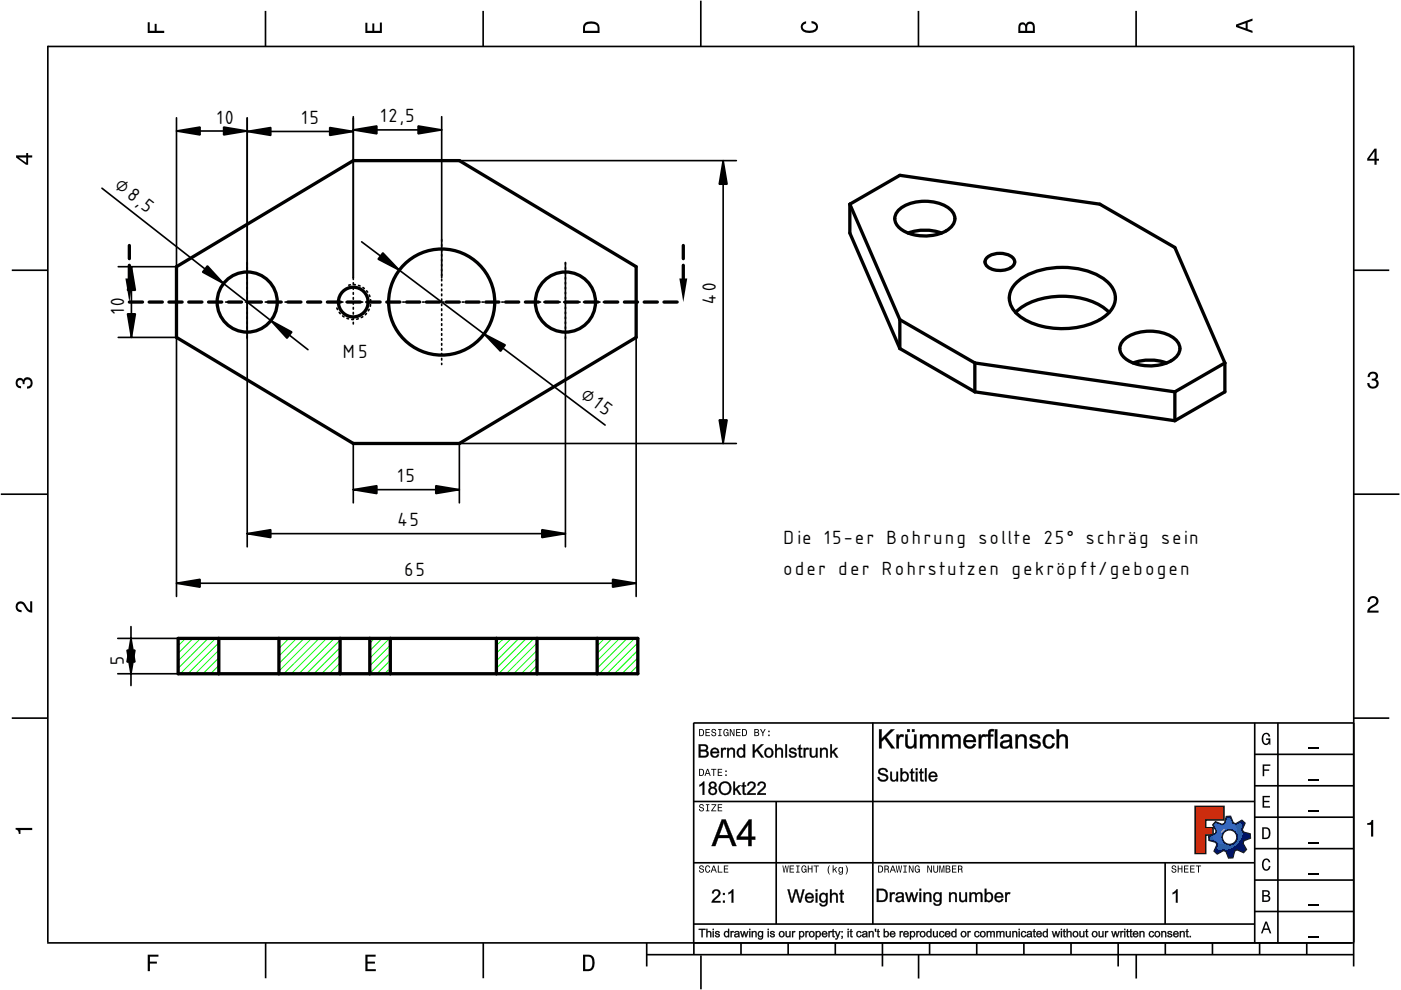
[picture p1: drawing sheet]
<svg xmlns="http://www.w3.org/2000/svg" width="297mm" height="210mm" viewBox="0 0 297 210" stroke-linecap="round" stroke-linejoin="round" font-family="sans-serif">
<defs><g id="words">
<g font-size="5">
<text x="46" y="26.2">10</text>
<text x="64" y="26.3">15</text>
<text x="80.8" y="25.8">12,5</text>
<text x="24.1" y="39.6" transform="rotate(38 24.1 39.6)">⌀8,5</text>
<text x="151.8" y="64.4" transform="rotate(-90 151.8 64.4)">40</text>
<text x="26.3" y="66.6" transform="rotate(-90 26.3 66.6)">10</text>
<text x="72.7" y="75.9">M5</text>
<text x="122.9" y="84.1" transform="rotate(37 122.9 84.1)">⌀15</text>
<text x="84.4" y="102.3">15</text>
<text x="84.3" y="111.6">45</text>
<text x="166.1" y="115.3">Die 15-er Bohrung sollte 25° schräg sein</text>
<text x="85.7" y="122.1">65</text>
<text x="166.1" y="122">oder der Rohrstutzen gekröpft/gebogen</text>
<text x="26.2" y="140.9" transform="rotate(-90 26.2 140.9)">5</text>
</g>
</g></defs>
<g fill="none" stroke="#000" stroke-width=".35">
<path d="M10.1 9.7v190.1M10.1 9.9h277M56.3 2.3v7.5M102.4 2.3v7.5M148.6 .1v9.8M194.7 2.3v7.5M240.9 2.3v7.5M287 9.7v195.2M2.5 57.3h7.5M287.1 57.3h7.4M.2 104.8h10M287 104.8h9.7"/>
<path d="M2.5 152.3h7.5M147 153.3h140.1M147.1 153.3v49.1M185.1 153.2v42.8M266 159.9h21M266 153.3v46.7M270.9 153.3v46.7M287.1 152.3h7.4M147 169.9h119M164.6 169.9v26M266 179.9h21M266 173.3h21"/>
<path d="M266 166.6h21M10 199.9h277.1M56.3 199.9v7.5M102.5 199.9v7.5M137.1 199.9v5M147 195.9h119M147 182.9h119M157.1 199.9v2.5M167.1 199.9v2.5M177.1 199.9v2.5M187.1 199.9v5M197.1 199.9v2.5"/>
<path d="M207.1 199.9v2.5M217.1 199.9v2.5M227.1 199.9v2.5M237.1 199.9v5M247 182.9v13M247.1 199.9v2.5M257.1 199.9v2.5M266 193.3h21M266 186.6h21M267.1 199.9v2.5M277.1 199.9v2.5M137.1 202.4h150"/>
<path d="M148.6 202.6v7.2M194.8 202.4v5.1M240.9 202.4v5.1"/>
</g>
<g fill="#000">
<path d="M31.3 4.7h.4v1.8h1.1v-1.4h.4v1.4h1.6v.5h-3.5z" fill-rule="evenodd"/>
<path d="M77.5 4.8h.4v1.7h1v-1.5h.5v1.5h1.1v-1.7h.5v2.2h-3.5z" fill-rule="evenodd"/>
<path d="M124.1 4.9a2.19 2.19 0 0 0-.5 2.1h3.5v-1.2a1.42 1.42 0 0 0-1.7-1.3zM124.3 5.2a2.14 2.14 0 0 1 2.3 .3l.1 1h-2.7l.1-1z" fill-rule="evenodd"/>
<path d="M170.1 4.9l.8-.4v.5a.7 .7 0 0 0-.7 .5 .7 .7 0 0 0 .3 .8 1.69 1.69 0 0 0 2.5-.6 .9 .9 0 0 0-.9-.8v-.5a1.24 1.24 0 0 1 1.3 1.1 1.24 1.24 0 0 1-1 1.4 2.22 2.22 0 0 1-2.5-.7l-.1-.5z" fill-rule="evenodd"/>
<path d="M216.1 5l-.2 .8v1.2h3.5v-1.3a.98 .98 0 0 0-.7-1.1 .98 .98 0 0 0-1.2 .6 .84 .84 0 0 0-1.4-.2zM216.4 5.3a.54 .54 0 0 1 .7-.1 .54 .54 0 0 1 .3 .6v.7h-1.1zM217.9 5.2a.62 .62 0 0 1 .7-.1 .62 .62 0 0 1 .4 .6v.8h-1.2z" fill-rule="evenodd"/>
<path d="M262.1 5.2v.5l3.5 1.3v-.5l-1.1-.3v-1.4l1.1-.4v-.5zM262.6 5.5l1.5-.6v1.1z" fill-rule="evenodd"/>
<path d="M3.4 32.9v.5l2.1 1.5h.5v-1.5h.8v-.5h-.8v-.5h-.4v.5zM4 33.4h1.6v1.1z" fill-rule="evenodd"/>
<path d="M291.4 31.5l-1.5 2.1v.5h1.5v.8h.5v-.8h.5v-.4h-.5v-2.2zM291.4 32.1v1.6h-1.1z" fill-rule="evenodd"/>
<path d="M3.6 80.4a.86 .86 0 0 1 1.4 .1 1.06 1.06 0 0 1 1.2-.5 1.06 1.06 0 0 1 .7 1.2 1.1 1.1 0 0 1-1.2 1.2v-.4a.71 .71 0 0 0 .8-1 .71 .71 0 0 0-1.3-.1v.6h-.4a.61 .61 0 0 0-.3-.8 .61 .61 0 0 0-.8 .2 .61 .61 0 0 0 .2 .8l.6 .2v.4a1.15 1.15 0 0 1-1.2-.6 1.15 1.15 0 0 1 .3-1.3z" fill-rule="evenodd"/>
<path d="M290.3 79.1a1.08 1.08 0 0 1 1.3-.2 1.08 1.08 0 0 1 .5 1.3l-.4 .2a1.06 1.06 0 0 1 .6 1.3 1.06 1.06 0 0 1-1.2 .7 1.1 1.1 0 0 1-1.2-1.2h.4a.71 .71 0 0 0 1 .8 .71 .71 0 0 0 .1-1.3h-.6v-.4a.61 .61 0 0 0 .8-.3 .61 .61 0 0 0-.2-.8 .61 .61 0 0 0-.8 .2l-.2 .5h-.4z" fill-rule="evenodd"/>
<path d="M3.6 127.8a1.22 1.22 0 0 1 2 .7l.4 .6 .4 .3v-1.9h.4v2.4a1.8 1.8 0 0 1-1.7-1.4 .71 .71 0 0 0-.9-.5 .71 .71 0 0 0-.5 .8 .71 .71 0 0 0 .9 .6v.4a1.18 1.18 0 0 1-1.2-.6 1.18 1.18 0 0 1 .2-1.4z" fill-rule="evenodd"/>
<path d="M290.3 126.7a1.18 1.18 0 0 1 1.9 .3 1.18 1.18 0 0 1-1 1.7l-.5 .3-.3 .5h1.9v.4h-2.4a1.8 1.8 0 0 1 1.4-1.7 .71 .71 0 0 0 .5-.9 .71 .71 0 0 0-.9-.5 .71 .71 0 0 0-.5 .8h-.4z" fill-rule="evenodd"/>
<path d="M148.2 154.6v1.5h.5a.77 .77 0 0 0 .6-.8 .77 .77 0 0 0-.6-.7zM148.4 154.8a.58 .58 0 0 1 .7 .5 .58 .58 0 0 1-.7 .6zM149.6 154.6v1.5h.9v-.2h-.7v-.5h.6v-.2h-.6v-.4h.7v-.2zM151 154.7a.53 .53 0 0 0 0 .6 .53 .53 0 0 0 .6 .2 .32 .32 0 0 1-.3 .5 .32 .32 0 0 1-.3-.4h-.2a.5 .5 0 0 0 .7 .5 .5 .5 0 0 0 .1-.8l-.4-.1a.28 .28 0 0 1-.1-.4 .28 .28 0 0 1 .4-.1 .28 .28 0 0 1 .1 .3h.2a.51 .51 0 0 0-.3-.4 .51 .51 0 0 0-.5 .1zM152.3 154.6v.2h.2v1.1h-.2v.2h.7v-.2h-.3v-1.1h.3v-.2zM153.5 154.7a.81 .81 0 0 0 .5 1.4l.3-.2 .2 .2v-.8h-.6v.1h.4l-.2 .5a.6 .6 0 0 1-.5-.6 .6 .6 0 0 1 .4-.6l.2 .3h.2l-.1-.3a.53 .53 0 0 0-.8 0zM154.7 154.6v1.5h.2v-1.3l.6 1.3h.2v-1.5h-.2v1.2l-.5-1.2zM156.1 154.6v1.5h.9v-.2h-.7v-.5h.6v-.2h-.6v-.4h.7v-.2zM157.3 154.6v1.5h.5a.77 .77 0 0 0 .6-.8 .77 .77 0 0 0-.6-.7zM157.5 154.8a.58 .58 0 0 1 .7 .5 .58 .58 0 0 1-.7 .6zM159.9 154.6v1.5h.6a.42 .42 0 0 0 .5-.3 .42 .42 0 0 0-.3-.5l.2-.2-.1-.4zM160.1 154.8h.3a.23 .23 0 0 1 .3 .2 .23 .23 0 0 1-.3 .2h-.3zM160.1 155.4h.4a.26 .26 0 0 1 .3 .2 .26 .26 0 0 1-.3 .3h-.4zM161.1 154.6l.5 .9v.6h.2v-.6l.5-.9h-.2l-.4 .7-.3-.7zM162.9 155.8v.3h.3v-.3zM162.9 154.9v.3h.3v-.3z" fill-rule="evenodd"/>
<path d="M267.8 155.7a.85 .85 0 0 1 .9-.3 .85 .85 0 0 1 .6 .8h-.3l-.1-.3a.49 .49 0 0 0-.4-.3 .49 .49 0 0 0-.5 .3 1.2 1.2 0 0 0 .4 1.8 .66 .66 0 0 0 .6-.8h-.6v-.3h.9v1.3h-.1l-.1-.3-.3 .3a.85 .85 0 0 1-1.2-.7v-1.1z" fill-rule="evenodd"/>
<path d="M3.3 175.5h3.5v.5h-2.5v.8h-.3a.77 .77 0 0 0-.7-.9z" fill-rule="evenodd"/>
<path d="M148.4 170.6a.53 .53 0 0 0 0 .6 .53 .53 0 0 0 .6 .2 .32 .32 0 0 1-.3 .5 .32 .32 0 0 1-.3-.4h-.2a.5 .5 0 0 0 .7 .6 .5 .5 0 0 0 .1-.9l-.4-.1a.28 .28 0 0 1-.1-.4 .28 .28 0 0 1 .4-.1 .28 .28 0 0 1 .1 .4h.2a.51 .51 0 0 0-.3-.5 .51 .51 0 0 0-.5 .1zM149.7 170.5v.2h.2v1.1h-.2v.2h.7v-.2h-.3v-1.1h.3v-.2zM150.8 170.5v.2h.8l-.8 1.3h1.1v-.2h-.9l.9-1.3zM152.2 170.5v1.5h.9v-.2h-.7v-.5h.6v-.2h-.6v-.4h.7v-.2z" fill-rule="evenodd"/>
<path d="M148.2 163v1.5h.5a.77 .77 0 0 0 .6-.7 .77 .77 0 0 0-.6-.8zM148.4 163.2a.57 .57 0 0 1 .7 .6 .57 .57 0 0 1-.7 .5zM149.9 163l-.5 1.5h.2l.1-.4h.6l.2 .4h.2l-.6-1.5zM150 163.2l.3 .7h-.5zM150.8 163v.2h.4v1.3h.2v-1.3h.5v-.2zM152.2 163v1.5h.9v-.2h-.7v-.5h.6v-.2h-.6v-.4h.7v-.2zM153.8 164.2v.3h.3v-.3zM153.8 163.4v.3h.3v-.3z" fill-rule="evenodd"/>
<path d="M253.4 171h6.1v2.8h-3.9v1.7h1.6v1.5h-1.6v4h-2.2z" fill-rule="evenodd"/>
<path d="M257.7 174.3l-.5 .6 .7 1.3-.2 .6-1.4 .5v.9l1.5 .4 .3 .5-.7 1.4 .7 .5 1.3-.7 .6 .2 .5 1.4 .9-.1 .3-1.4 .6-.3 1.4 .6 .5-.6-.7-1.3 .2-.6 1.4-.5-.1-.9-1.4-.4-.3-.5 .6-1.4-.6-.6-1.3 .8-.6-.2-.5-1.4h-.9l-.4 1.5-.5 .2zM259.1 177.5a1.6 1.6 0 0 1 3.2 0 1.6 1.6 0 0 1-3.2 0z" fill-rule="evenodd"/>
<path d="M267.7 168.7h1.5v.3h-1.2v.8h1.1v.3h-1.1v.8h1.3v.3h-1.6z" fill-rule="evenodd"/>
<path d="M267.7 162.1h1.6v.3h-1.3v.7h1.1v.3h-1.1v1.2h-.3z" fill-rule="evenodd"/>
<path d="M267.6 175.4v2.5h.8a1.37 1.37 0 0 0 .7-2.2 1.56 1.56 0 0 0-1.5-.3zM267.9 175.7a.98 .98 0 0 1 1.2 .7 .98 .98 0 0 1-.7 1.2h-.5z" fill-rule="evenodd"/>
<path d="M289.9 174.5a.77 .77 0 0 0 .9-.6h.4v3.5h-.5v-2.5h-.8z" fill-rule="evenodd"/>
<path d="M148.4 183.6a.53 .53 0 0 0 0 .6 .53 .53 0 0 0 .6 .2 .32 .32 0 0 1-.3 .5 .32 .32 0 0 1-.3-.4h-.2a.5 .5 0 0 0 .7 .6 .5 .5 0 0 0 .1-.9l-.4-.1a.28 .28 0 0 1-.1-.4 .28 .28 0 0 1 .4-.1 .28 .28 0 0 1 .1 .4h.2a.51 .51 0 0 0-.3-.5 .51 .51 0 0 0-.5 .1zM149.6 183.7l-.1 .2a.67 .67 0 0 0 .1 .9 .67 .67 0 0 0 .8 .1l.2-.4h-.2l-.2 .3a.6 .6 0 0 1-.5-.5 .6 .6 0 0 1 .4-.6l.3 .3h.2l-.2-.4a.5 .5 0 0 0-.8 .1zM151.2 183.5l-.5 1.5h.2l.1-.4h.6l.2 .4h.2l-.6-1.5zM151.3 183.7l.3 .7h-.5zM152.2 183.5v1.5h1v-.2h-.8v-1.3zM153.5 183.5v1.5h.9v-.2h-.7v-.5h.6v-.2h-.6v-.4h.7v-.2z" fill-rule="evenodd"/>
<path d="M165.9 183.5l.3 1.5h.1l.3-1.3 .2 1.3h.2l.2-1.5h-.1l-.2 1.3-.2-1.3h-.2l-.2 1.3-.2-1.3zM167.4 183.5v1.5h1v-.2h-.8v-.5h.7v-.2h-.7v-.4h.7v-.2zM168.8 183.5v.2h.3v1.1h-.3v.2h.7v-.2h-.2v-1.1h.2v-.2zM170.1 183.7a.82 .82 0 0 0 .5 1.3l.3-.2 .1 .2v-.8h-.5v.2h.3l-.2 .4a.6 .6 0 0 1-.5-.5 .6 .6 0 0 1 .5-.6l.2 .3h.2l-.2-.4a.53 .53 0 0 0-.7 .1zM171.3 183.5v1.5h.2v-.7h.6v.7h.2v-1.5h-.2v.6h-.6v-.6zM172.5 183.5v.2h.5v1.3h.2v-1.3h.4v-.2zM175.8 183.5a1.35 1.35 0 0 0 .2 1.9 1.84 1.84 0 0 1 0-1.9zM176.5 183.5v1.5h.2v-.4l.2-.2 .4 .6h.2l-.4-.7 .4-.5h-.2l-.6 .6v-.9zM177.9 184a.59 .59 0 0 0-.2 .7 .59 .59 0 0 0 .7 .3l.1-.2a.31 .31 0 0 1-.1 .5 .31 .31 0 0 1-.4-.2h-.2a.47 .47 0 0 0 .5 .4 .47 .47 0 0 0 .4-.5v-1.2h-.2v.2l-.3-.2zM178 184.1l.1-.1a.42 .42 0 0 1 .4 .4 .42 .42 0 0 1-.4 .5l-.1-.3zM179.3 183.5a1.85 1.85 0 0 1 0 1.9 1.22 1.22 0 0 0 0-1.9z" fill-rule="evenodd"/>
<path d="M186.2 183.5v1.5h.5a.77 .77 0 0 0 .6-.7 .77 .77 0 0 0-.6-.8zM186.4 183.7a.58 .58 0 0 1 .6 .6 .58 .58 0 0 1-.6 .5zM187.5 183.5v1.5h.2v-.6a.45 .45 0 0 1 .5 .1 .45 .45 0 0 1 .1 .5h.2l-.2-.7a.42 .42 0 0 0 .1-.5 .42 .42 0 0 0-.4-.3zM187.7 183.7h.2a.26 .26 0 0 1 .4 .3 .26 .26 0 0 1-.4 .2h-.2zM189.2 183.5l-.6 1.5h.2l.2-.4h.6l.1 .4h.2l-.5-1.5zM189.3 183.7l.2 .7h-.4zM189.9 183.5l.3 1.5h.2l.2-1.3 .2 1.3h.2l.3-1.5h-.2l-.2 1.3-.2-1.3h-.2l-.2 1.3-.2-1.3zM191.5 183.5v.2h.3v1.1h-.3v.2h.8v-.2h-.3v-1.1h.3v-.2zM192.7 183.5v1.5h.2v-1.2l.5 1.2h.3v-1.5h-.2v1.2l-.6-1.2zM194.1 183.7a.81 .81 0 0 0 .5 1.3l.3-.2 .1 .2v-.8h-.5v.2h.3l-.2 .4a.6 .6 0 0 1-.5-.5 .6 .6 0 0 1 .5-.6l.2 .3h.2l-.2-.4a.53 .53 0 0 0-.7 .1zM196.6 183.5v1.5h.2v-1.2l.6 1.2h.2v-1.5h-.2v1.2l-.6-1.2zM197.9 183.5v.9a.52 .52 0 0 0 .5 .6 .52 .52 0 0 0 .5-.6v-.9h-.2v.9a.33 .33 0 0 1-.3 .5 .33 .33 0 0 1-.3-.5v-.9zM199.2 183.5v1.5h.1v-1.4l.3 1.4h.2l.3-1.4v1.4h.1v-1.5h-.2l-.3 1.3-.3-1.3zM200.5 183.5v1.5h.6a.42 .42 0 0 0 .4-.3 .42 .42 0 0 0-.2-.5l.2-.2-.1-.4zM200.7 183.7h.3a.23 .23 0 0 1 .3 .2 .23 .23 0 0 1-.3 .2h-.3zM200.7 184.3h.3a.26 .26 0 0 1 .3 .3 .26 .26 0 0 1-.3 .2h-.3zM201.8 183.5v1.5h1v-.2h-.8v-.5h.7v-.2h-.7v-.4h.8v-.2zM203.1 183.5v1.5h.2v-.6a.45 .45 0 0 1 .5 .1 .45 .45 0 0 1 .1 .5h.2l-.2-.7a.42 .42 0 0 0 .1-.5 .42 .42 0 0 0-.4-.3zM203.3 183.7h.3a.26 .26 0 0 1 .3 .3 .26 .26 0 0 1-.4 .2h-.2z" fill-rule="evenodd"/>
<path d="M248.5 183.6a.53 .53 0 0 0 0 .6 .53 .53 0 0 0 .6 .2 .32 .32 0 0 1-.2 .5 .32 .32 0 0 1-.3-.4h-.2a.5 .5 0 0 0 .6 .6 .5 .5 0 0 0 .2-.9l-.4-.1a.28 .28 0 0 1-.1-.4 .28 .28 0 0 1 .3-.1 .28 .28 0 0 1 .2 .4h.2a.51 .51 0 0 0-.3-.5 .51 .51 0 0 0-.6 .1zM249.7 183.5v1.5h.2v-.7h.6v.7h.2v-1.5h-.2v.6h-.6v-.6zM251 183.5v1.5h1v-.2h-.8v-.5h.7v-.2h-.7v-.4h.8v-.2zM252.3 183.5v1.5h1v-.2h-.8v-.5h.7v-.2h-.7v-.4h.8v-.2zM253.5 183.5v.2h.5v1.3h.2v-1.3h.5v-.2z" fill-rule="evenodd"/>
<path d="M268.3 195.4l-1 2.5h.4l.2-.7h1l.3 .7h.3l-.9-2.5zM268.4 195.8l.4 1.1h-.7z" fill-rule="evenodd"/>
<path d="M267.6 188.7v2.5h1a.7 .7 0 0 0 .7-.5 .7 .7 0 0 0-.4-.8 .61 .61 0 0 0 .3-.8 .61 .61 0 0 0-.7-.4zM267.9 189h.6a.38 .38 0 0 1 .4 .4 .38 .38 0 0 1-.5 .4h-.5zM267.9 190.1h.6a.44 .44 0 0 1 .5 .4 .44 .44 0 0 1-.5 .4h-.6z" fill-rule="evenodd"/>
<path d="M267.8 182.3a.85 .85 0 0 1 .9-.3 .85 .85 0 0 1 .6 .8h-.3l-.1-.2a.47 .47 0 0 0-.4-.3 .47 .47 0 0 0-.4 .3 1.21 1.21 0 0 0 .4 1.7 .64 .64 0 0 0 .5-.7h.4a.89 .89 0 0 1-.8 1 .89 .89 0 0 1-1-.7v-1.1z" fill-rule="evenodd"/>
<path d="M31.3 202.4h2.3v.4h-1.8v1.1h1.5v.4h-1.5v1.6h-.5z" fill-rule="evenodd"/>
<path d="M77.5 202.4h2.1v.4h-1.7v1.1h1.6v.4h-1.6v1.2h1.8v.4h-2.2z" fill-rule="evenodd"/>
<path d="M123.6 202.4v3.5h1.2a1.42 1.42 0 0 0 1.3-1.7 1.38 1.38 0 0 0-1.3-1.8zM124.1 202.8l1 .1a1.89 1.89 0 0 1 0 2.5l-1 .1z" fill-rule="evenodd"/>
</g>
<path d="M277.3 158.6h2.2M277.3 178.6h2.2M277.3 172h2.2M277.3 165.3h2.2M277.3 198.6h2.2M277.3 192h2.2M277.3 185.3h2.2" fill="none" stroke="#000" stroke-width=".25"/>
<g fill="#000">
<path d="M248.6 189.3l.8-.7h.3v2.8h-.4v-2.2l-.7 .4z"/>
<path d="M186.3 154.6h.6v2l2-2h.8l-1.8 1.7 1.9 2.4h-.8l-1.4-2.1-.7 .7v1.4h-.6zM186.4 154.6v4.1h.5v-1.4l.7-.7 1.4 2.1h.7l-1.8-2.4 1.7-1.7h-.7l-2 2.1v-2.1zM190 155.7h.6l-.1 .5 .5-.5h.5l.2 .1-.2 .5a.54 .54 0 0 0-.8 .3l-.1 2.1h-.6zM190.1 155.7v3h.5l-.1-1.8 .2-.5 .4-.2 .4 .1 .1-.4a.75 .75 0 0 0-1.1 .3v-.5zM191.9 155.7h.6v2.2l.2 .3 .3 .1 .4-.1 .3-.3 .1-2.2h.5v3h-.5l.1-.5a1.11 1.11 0 0 1-1.8 .2l-.2-.5zM191.9 155.7l.1 1.9a1.01 1.01 0 0 0 .7 1.1 1.01 1.01 0 0 0 1.2-.6v.6h.4v-3h-.5v1.6a.76 .76 0 0 1-.6 1 .76 .76 0 0 1-.8-.9v-1.7zM192.3 154.6h.6v.6h-.6zM192.3 154.6v.6h.6v-.6zM193.3 154.6h.6v.6h-.6zM193.4 154.6v.6h.5v-.6zM195 155.7h.5v.5l.4-.4a.91 .91 0 0 1 1 0l.3 .4a.96 .96 0 0 1 1.1-.5 .96 .96 0 0 1 .7 1v2h-.5v-2.3a.65 .65 0 0 0-.8-.2 .65 .65 0 0 0-.4 .8v1.7h-.5l-.1-2.4a.73 .73 0 0 0-.9 0 .73 .73 0 0 0-.2 .8v1.6h-.6zM195.1 155.7v3h.5v-2l.3-.5a.56 .56 0 0 1 .7-.1 .56 .56 0 0 1 .2 .7v1.9h.5v-2l.2-.4 .5-.2 .4 .2 .1 .3v2.1h.5l-.1-2.3-.1-.5a1.08 1.08 0 0 0-1.6 .4 .95 .95 0 0 0-.9-.6 .95 .95 0 0 0-.8 .6v-.6zM199.7 155.7h.5v.5l.3-.4a.91 .91 0 0 1 1.1 0l.3 .4a.96 .96 0 0 1 1.1-.5 .96 .96 0 0 1 .7 1v2h-.5l-.1-2.3a.65 .65 0 0 0-.8-.2 .65 .65 0 0 0-.3 .8v1.7h-.6l-.1-2.4a.73 .73 0 0 0-.8 0 .73 .73 0 0 0-.2 .8v1.6h-.6zM199.7 155.7v3h.5v-2l.4-.5a.56 .56 0 0 1 .6-.1 .56 .56 0 0 1 .3 .7v1.9h.5l-.1-2 .2-.4 .6-.2 .4 .2 .1 .3v2.1h.5v-2l-.3-.8a1.08 1.08 0 0 0-1.5 .4 .95 .95 0 0 0-.9-.6 .95 .95 0 0 0-.9 .6l.1-.6zM204.6 156.1a1.29 1.29 0 0 1 2 0 1.32 1.32 0 0 1 .3 1.3l-2.1-.1a.87 .87 0 0 0 1.3 .9l.3-.5 .5 .1a1.37 1.37 0 0 1-2.3 .5l-.3-.4-.1-.7 .1-.6zM204.6 156.1a1.48 1.48 0 0 0-.1 2 1.48 1.48 0 0 0 1.9 .4l.5-.7-.5-.1a.78 .78 0 0 1-.6 .6 .78 .78 0 0 1-.8-.2l-.3-.8h2.2a1.32 1.32 0 0 0-.7-1.4 1.32 1.32 0 0 0-1.6 .2zM205.1 156.3l-.3 .6h1.6a.77 .77 0 0 0-.5-.7 .77 .77 0 0 0-.8 .1zM205 156.3a.75 .75 0 0 1 1.2 .1l.2 .6h-1.7zM207.5 155.7h.5v.5l.4-.5h.5l.2 .1-.2 .5a.54 .54 0 0 0-.8 .3l-.1 2.1h-.5zM207.5 155.7v3h.5v-1.8l.1-.5 .5-.2 .3 .1 .2-.4a.75 .75 0 0 0-1.2 .3l.1-.5zM209.6 154.8l.5-.2h.7l-.1 .5a.5 .5 0 0 0-.6 .1 .5 .5 0 0 0-.1 .5h.6v.5l-.6-.1v2.6h-.5v-2.6l-.5 .1v-.5h.5zM209.7 154.9l-.2 .9-.4-.1v.4h.4v2.6h.5v-2.6h.6v-.4l-.6 .1v-.6l.2-.2 .5 .1 .1-.5h-.7zM210.9 154.6h.6v4.1h-.6zM210.9 154.6v4.1h.5v-4.1zM212.4 155.9l.8-.2h.8a.94 .94 0 0 1 .6 1.1v1.3l.2 .6h-.6l-.1-.4a1.41 1.41 0 0 1-1.8 .2 .85 .85 0 0 1-.3-.9 .85 .85 0 0 1 .7-.6l1.4-.2v-.1a.76 .76 0 0 0-.8-.6 .76 .76 0 0 0-.7 .6l-.5-.1zM212.5 156l-.4 .6h.5a.76 .76 0 0 1 .5-.6 .76 .76 0 0 1 .8 .3l.2 .5-1.4 .3a.86 .86 0 0 0-.6 1.2 .86 .86 0 0 0 1.3 .3l.7-.4 .1 .5h.5l-.2-.6v-1.8l-.2-.3a1.7 1.7 0 0 0-1.8 0zM212.7 157.6a.51 .51 0 0 0 .1 .7 .51 .51 0 0 0 .7 0l.5-.4 .1-.7zM212.7 157.5l1.4-.4a.94 .94 0 0 1-.3 1.1 .94 .94 0 0 1-1.1 0l-.2-.3zM215.3 155.7h.5v.5a1.05 1.05 0 0 1 1.2-.5 1.05 1.05 0 0 1 .7 1.2v1.8h-.5l-.1-2.3a.73 .73 0 0 0-.9-.2 .73 .73 0 0 0-.4 .9v1.6h-.5zM215.3 155.7v3h.5v-2l.2-.4a.68 .68 0 0 1 .9-.2 .68 .68 0 0 1 .3 .8v1.8h.5l-.1-2.3-.4-.6a1.26 1.26 0 0 0-1.5 .5l.1-.6zM218.5 156l.5-.3a1.05 1.05 0 0 1 1.5 .8l-.4 .1a.64 .64 0 0 0-.6-.5 .64 .64 0 0 0-.7 .4l.2 .3 1.2 .3a.8 .8 0 0 1 .5 .8 .8 .8 0 0 1-.6 .7 1.24 1.24 0 0 1-1.9-.8l.5-.1a.67 .67 0 0 0 .7 .6 .67 .67 0 0 0 .7-.6l-.4-.2a1.35 1.35 0 0 1-1.4-1zM218.5 156a.76 .76 0 0 0 .2 1.2l.8 .2a.49 .49 0 0 1 .6 .5 .49 .49 0 0 1-.6 .5l-.6-.2-.2-.5-.5 .1 .4 .7 1.1 .2 .4-.1 .4-.3 .1-.5-.1-.4-1.6-.7-.1-.4 .2-.2h.6l.3 .1 .2 .4 .4-.1-.1-.5-.4-.2-.6-.1zM221.5 156l.2-.1a1.16 1.16 0 0 1 1.9 .7l-.5 .1-.3-.5a.84 .84 0 0 0-.9 .1 .84 .84 0 0 0-.3 .9 .83 .83 0 0 0 .3 .9 .83 .83 0 0 0 1 0l.2-.5h.5a1.29 1.29 0 0 1-1.5 1.1 1.29 1.29 0 0 1-1-1.5v-.6zM221.5 156a1.49 1.49 0 0 0-.3 1.9 1.49 1.49 0 0 0 1.8 .7l.2-.2 .4-.7-.5-.1a.73 .73 0 0 1-.5 .7 .73 .73 0 0 1-.8-.2l-.2-.9 .2-.8a.69 .69 0 0 1 .8-.3 .69 .69 0 0 1 .5 .6l.5-.1-.4-.7a1.46 1.46 0 0 0-1.7 .1zM224 154.6h.6l-.1 1.5a1.05 1.05 0 0 1 1.3-.4 1.05 1.05 0 0 1 .6 1.1v1.9h-.5v-1.9l-.1-.5a.77 .77 0 0 0-.9 0 .77 .77 0 0 0-.3 .8v1.6h-.6zM224 154.6v4.1h.5v-1.8l.2-.5 .2-.2a.65 .65 0 0 1 .7 0 .65 .65 0 0 1 .3 .6v1.9h.5v-1.9l-.1-.6-.3-.4a1.27 1.27 0 0 0-1.5 .4v-1.6z"/>
<path d="M186.4 154.6h.5v2l2-2h.7l-1.7 1.7 1.8 2.4h-.7l-1.4-2.1-.7 .7v1.4h-.5zM190.1 155.7h.4v.5a.71 .71 0 0 1 1.2-.4l-.2 .5a.65 .65 0 0 0-.8 .1 .65 .65 0 0 0-.1 .7v1.6h-.5zM191.9 155.7h.5v1.7a.73 .73 0 0 0 .8 .9 .73 .73 0 0 0 .6-1v-1.6h.5v3h-.4v-.5a1.03 1.03 0 0 1-1.3 .5 1.03 1.03 0 0 1-.7-1.1zM192.3 154.6h.6v.6h-.6zM193.4 154.6h.5v.6h-.5zM195.1 155.7h.4v.5a.98 .98 0 0 1 1.7 0 .95 .95 0 0 1 1.1-.5 .95 .95 0 0 1 .7 1v2h-.5v-1.9a.64 .64 0 0 0-.7-.7 .64 .64 0 0 0-.5 .9v1.7h-.5v-1.9a.63 .63 0 0 0-.7-.7 .63 .63 0 0 0-.5 .8v1.8h-.5zM199.7 155.7h.5v.5a.98 .98 0 0 1 1.7 0 .95 .95 0 0 1 1.1-.5 .95 .95 0 0 1 .7 1v2h-.5v-1.9a.64 .64 0 0 0-.7-.7 .64 .64 0 0 0-.5 .9v1.7h-.5v-1.9a.63 .63 0 0 0-.7-.7 .63 .63 0 0 0-.6 .8v1.8h-.5zM204.6 156.1a1.36 1.36 0 0 1 1.6-.3 1.36 1.36 0 0 1 .7 1.5h-2.1a.85 .85 0 0 0 .6 1 .85 .85 0 0 0 1-.6l.5 .1a1.43 1.43 0 0 1-1.9 .8 1.43 1.43 0 0 1-.7-2zM205 156.3l-.2 .6h1.6a.8 .8 0 0 0-.5-.7 .8 .8 0 0 0-.9 .1zM207.5 155.7h.5v.5a.71 .71 0 0 1 1.1-.4l-.2 .5a.65 .65 0 0 0-.7 .1 .65 .65 0 0 0-.2 .7v1.6h-.5zM209.7 154.8l.4-.2h.7l-.1 .5h-.5l-.2 .2v.4h.6v.4h-.6v2.6h-.5v-2.6h-.4v-.4h.4zM210.9 154.6h.5v4.1h-.5zM212.4 156a1.41 1.41 0 0 1 2.1 .3l.2 2.4h-.5l-.1-.4a1.2 1.2 0 0 1-2.1-.4 1.27 1.27 0 0 1 1.5-1h.3a.41 .41 0 0 0 .2-.5 .41 .41 0 0 0-.4-.3l-.8 .1-.2 .4h-.5zM212.7 157.6a.54 .54 0 0 0 .1 .7 .54 .54 0 0 0 .7 0 .9 .9 0 0 0 .6-1.1zM215.3 155.7h.5v.5a1.04 1.04 0 0 1 1.2-.5 1.04 1.04 0 0 1 .7 1.2v1.8h-.5v-1.8a.72 .72 0 0 0-.8-.8 .72 .72 0 0 0-.6 1v1.6h-.5zM218.5 156a1.22 1.22 0 0 1 2 .5l-.4 .1a.65 .65 0 0 0-.7-.5 .65 .65 0 0 0-.6 .5l.3 .2a1.42 1.42 0 0 1 1.5 1 1.24 1.24 0 0 1-1.2 1 1.24 1.24 0 0 1-1.2-1l.5-.1a.7 .7 0 0 0 .7 .6 .7 .7 0 0 0 .7-.6l-.2-.2a1.66 1.66 0 0 1-1.6-1zM221.5 156a1.24 1.24 0 0 1 2.1 .6l-.5 .1a.8 .8 0 0 0-1-.6 .8 .8 0 0 0-.5 1.1 .8 .8 0 0 0 .5 1.1 .8 .8 0 0 0 1-.7l.5 .1a1.32 1.32 0 0 1-1.6 1 1.32 1.32 0 0 1-.9-1.8zM224 154.6h.5v1.5a1.04 1.04 0 0 1 1.3-.4 1.04 1.04 0 0 1 .6 1.1v1.9h-.5v-1.9a.71 .71 0 0 0-.8-.7 .71 .71 0 0 0-.6 1v1.6h-.5z"/>
<path d="M148.1 157.8h1.1a.72 .72 0 0 1 .9 .4 .72 .72 0 0 1-.4 .9 .78 .78 0 0 1 .6 .9 .78 .78 0 0 1-.9 .6h-1.3zM148.2 157.8v2.8h1.5l.3-.2 .2-.2v-.6l-.1-.2-.5-.3 .4-.2v-.7l-.3-.3zM148.5 158.1v.9h.6a.41 .41 0 0 0 .6-.3 .41 .41 0 0 0-.4-.5zM148.5 158.1l1 .1 .2 .1a.37 .37 0 0 1-.2 .7h-1zM148.5 159.3v1l1-.1 .3-.2v-.3l-.2-.3zM148.5 159.3h.9l.4 .2a.44 .44 0 0 1 .1 .5 .44 .44 0 0 1-.4 .3h-1zM150.8 158.8h.1a.88 .88 0 0 1 1.3 0l.3 .5v.4h-1.5a.61 .61 0 0 0 .9 .6l.2-.4 .4 .1a.84 .84 0 0 1-1.2 .6 1.16 1.16 0 0 1-.5-1.8zM150.9 158.8a1.03 1.03 0 0 0-.1 1.4 1.03 1.03 0 0 0 1.3 .3l.4-.5h-.4a.53 .53 0 0 1-.4 .4 .53 .53 0 0 1-.6-.2l-.2-.6 1.6 .1a1.16 1.16 0 0 0-.7-1.1h-.5zM151.2 159l-.2 .4h1.1l-.4-.5zM151.1 159h.1a.51 .51 0 0 1 .8 0l.1 .4h-1.2zM152.8 158.6h.4v.3a.47 .47 0 0 1 .3-.4 .47 .47 0 0 1 .5 .2l-.1 .3-.4-.1-.2 .2v1.5h-.5zM152.9 158.6v2h.3l.1-1.6 .3-.1 .3 .1 .1-.4a.58 .58 0 0 0-.8 .3v-.3zM154.1 158.6h.4v.3a.73 .73 0 0 1 .9-.4 .73 .73 0 0 1 .5 .9v1.2h-.5v-1.2a.47 .47 0 0 0-.5-.6 .47 .47 0 0 0-.3 .7v1.1h-.5zM154.2 158.6v2h.3l.1-1.5 .5-.3 .4 .3v1.5h.3l-.1-1.8a.81 .81 0 0 0-1.2 .2v-.4zM156.5 158.7h.1a.67 .67 0 0 1 1 .1v-1h.4v2.8h-.4l.1-.2a.94 .94 0 0 1-1.2 0 .94 .94 0 0 1-.3-1.2zM156.5 158.8a1.29 1.29 0 0 0 .1 1.7 .76 .76 0 0 0 1.1-.3v.4h.3v-2.8h-.4l.1 1.1a.71 .71 0 0 0-1.2-.1zM156.8 159a.69 .69 0 0 0-.2 .9 .69 .69 0 0 0 .9 .3 .79 .79 0 0 0 .1-.8 .79 .79 0 0 0-.7-.5zM156.7 159a.52 .52 0 0 1 .6-.2 .52 .52 0 0 1 .4 .6 .64 .64 0 0 1-.1 .8 .64 .64 0 0 1-.9 0l-.2-.6zM159.6 157.8h.4v1.4l1.4-1.4h.6l-1.3 1.1 1.3 1.7h-.6l-1-1.4-.4 .4v1h-.4zM159.6 157.8v2.8h.4v-1l.4-.5 1 1.5h.5l-1.2-1.7 1.2-1.1h-.5l-1.4 1.5v-1.5zM162.3 158.7a1.05 1.05 0 0 1 1.5 .2 1.05 1.05 0 0 1-.2 1.5 1.05 1.05 0 0 1-1.5-.2v-1zM162.4 158.8a1.41 1.41 0 0 0-.1 1.6l.4 .2 .8-.1a1.24 1.24 0 0 0 .2-1.7 1.11 1.11 0 0 0-1.3 0zM162.6 159a.72 .72 0 0 0-.1 .9 .72 .72 0 0 0 .8 .4l.2-.5-.1-.8-.4-.1zM162.6 159a.76 .76 0 0 1 1.1 .4 .76 .76 0 0 1-.7 1l-.5-.4-.1-.6zM164.3 157.8h.4v1a.77 .77 0 0 1 1.3 .1v1.7h-.4v-1.3a.46 .46 0 0 0-.5-.4 .46 .46 0 0 0-.4 .6v1.1h-.4zM164.4 157.8v2.8h.3v-1.5l.5-.3 .5 .3v1.5h.3v-1.3a.69 .69 0 0 0-.5-.7 .69 .69 0 0 0-.8 .3v-1.1zM166.5 157.8h.4v2.8h-.4zM166.5 157.8v2.8h.3v-2.8zM167.4 158.7l.3-.1a.74 .74 0 0 1 1.1 .5l-.3 .1a.42 .42 0 0 0-.4-.3 .42 .42 0 0 0-.4 .3l.4 .2a.67 .67 0 0 1 .9 .6 .67 .67 0 0 1-.9 .7 .72 .72 0 0 1-.9-.7l.4-.1a.57 .57 0 0 0 .9 .4v-.4l-.9-.3a.51 .51 0 0 1-.2-.9zM167.5 158.8a.61 .61 0 0 0 0 .7 .61 .61 0 0 0 .6 .2l.5 .2a.5 .5 0 0 1-.5 .5 .5 .5 0 0 1-.5-.5l-.4 .1 .3 .5a.85 .85 0 0 0 1.4-.6l-.3-.3-.9-.3-.1-.2 .1-.2 .4-.1 .3 .1 .1 .3 .3-.1a.88 .88 0 0 0-1.3-.3zM169.4 158.1l.4-.3-.1 .8h.4v.3h-.4v1.3l.4 .1 .1 .3h-.5l-.3-.2v-1.5h-.3v-.3h.3zM169.4 158.1v.5h-.3v.3l.3-.1 .1 1.6 .1 .2h.5v-.3a.26 .26 0 0 1-.3 0 .26 .26 0 0 1-.1-.3v-1.2l.4 .1v-.3h-.4v-.7zM170.4 158.6h.3v.3a.47 .47 0 0 1 .3-.4 .47 .47 0 0 1 .5 .2l-.1 .3-.4-.1-.2 .2v1.5h-.4zM170.4 158.6v2h.3l.1-1.6 .3-.1 .3 .1 .1-.4a.58 .58 0 0 0-.8 .3v-.3zM171.7 158.6h.4v1.5l.4 .2 .4-.2 .1-1.5h.4v2h-.4v-.3a.77 .77 0 0 1-1.2 .1zM171.7 158.6v1.2a.69 .69 0 0 0 .5 .8 .69 .69 0 0 0 .9-.4l-.1 .4h.3v-2h-.3v1.1a.57 .57 0 0 1-.2 .6 .57 .57 0 0 1-.6 0l-.2-.4v-1.3zM173.8 158.6h.4v.3a.73 .73 0 0 1 .9-.4 .73 .73 0 0 1 .4 .9v1.2h-.4v-1.2a.47 .47 0 0 0-.5-.6 .47 .47 0 0 0-.4 .7v1.1h-.4zM173.9 158.6v2h.3l.1-1.5 .4-.3 .5 .3v1.5h.3l-.1-1.8-.2-.2h-.6l-.5 .4 .1-.4zM176 157.8h.4v1.6l.8-.8h.5l-.8 .7 .9 1.3h-.5l-.7-1-.2 .2v.8h-.4zM176 157.8v2.8h.4l-.1-.8 .3-.3 .7 1.1h.4l-.9-1.3 .8-.7h-.4l-.9 .9 .1-1.7z"/>
<path d="M148.2 157.8h1a.71 .71 0 0 1 .8 .4 .71 .71 0 0 1-.3 .9 .79 .79 0 0 1 .5 1 .79 .79 0 0 1-1 .5h-1zM148.5 158.1v.9h.6a.46 .46 0 0 0 .7-.5 .46 .46 0 0 0-.7-.4zM148.5 159.3v1h.7a.51 .51 0 0 0 .7-.5 .51 .51 0 0 0-.7-.5zM150.9 158.8a.94 .94 0 0 1 1.1-.2 .94 .94 0 0 1 .5 1.1h-1.5a.59 .59 0 0 0 .4 .6 .59 .59 0 0 0 .7-.3h.4a1 1 0 0 1-1.5 .5 1 1 0 0 1-.3-1.5zM151.2 159l-.2 .4h1.1a.56 .56 0 0 0-.3-.5 .56 .56 0 0 0-.6 .1zM152.9 158.6h.3v.3l.2-.3h.4h.2l-.1 .4a.45 .45 0 0 0-.6 0 .45 .45 0 0 0-.1 .5v1.1h-.3zM154.2 158.6h.3v.3a.72 .72 0 0 1 .9-.3 .72 .72 0 0 1 .4 .8v1.2h-.3v-1.2a.5 .5 0 0 0-.6-.6 .5 .5 0 0 0-.4 .7v1.1h-.3zM156.5 158.8a.76 .76 0 0 1 1.1 0v-1h.4v2.8h-.3v-.3a.91 .91 0 0 1-1.2 .1 .91 .91 0 0 1-.2-1.2zM156.7 159a.74 .74 0 0 0-.1 .9 .74 .74 0 0 0 .8 .4 .75 .75 0 0 0 .3-.9 .75 .75 0 0 0-.9-.5zM159.6 157.8h.4v1.4l1.4-1.4h.5l-1.2 1.1 1.2 1.7h-.5l-1-1.4-.4 .4v1h-.4zM162.4 158.8a1.01 1.01 0 0 1 1.4 .2 1.01 1.01 0 0 1-.2 1.4 1.01 1.01 0 0 1-1.4-.2l-.1-.9zM162.6 159a.75 .75 0 0 0-.2 .9 .75 .75 0 0 0 .9 .4 .73 .73 0 0 0 .3-1 .73 .73 0 0 0-1-.3zM164.4 157.8h.3v1a.72 .72 0 0 1 .8-.2 .72 .72 0 0 1 .5 .7v1.3h-.3v-1.3a.49 .49 0 0 0-.6-.4 .49 .49 0 0 0-.4 .6v1.1h-.3zM166.5 157.8h.3v2.8h-.3zM167.4 158.8a.88 .88 0 0 1 1.4 .3l-.3 .1a.4 .4 0 0 0-.4-.4 .4 .4 0 0 0-.4 .5h.2a.86 .86 0 0 1 1 .9 .9 .9 0 0 1-.9 .4 .9 .9 0 0 1-.8-.6l.4-.1a.45 .45 0 0 0 .5 .5 .45 .45 0 0 0 .4-.5l-.2-.1a.89 .89 0 0 1-1-.8zM169.4 158.1l.3-.2v.7h.4v.3h-.4v1.1l.1 .3h.3v.3a.5 .5 0 0 1-.5 0 .5 .5 0 0 1-.2-.6v-1.1h-.3v-.3h.3zM170.4 158.6h.3v.3l.2-.3h.4h.2l-.1 .4a.45 .45 0 0 0-.6 0 .45 .45 0 0 0-.1 .5v1.1h-.3zM171.7 158.6h.3v1.1a.51 .51 0 0 0 .5 .7 .51 .51 0 0 0 .5-.7v-1.1h.3v2h-.3v-.3a.72 .72 0 0 1-.8 .3 .72 .72 0 0 1-.5-.8zM173.9 158.6h.3v.3a.72 .72 0 0 1 .8-.3 .72 .72 0 0 1 .5 .8v1.2h-.3v-1.2a.5 .5 0 0 0-.6-.6 .5 .5 0 0 0-.4 .7v1.1h-.3zM176 157.8h.4v1.6l.8-.8h.4l-.7 .7 .8 1.3h-.4l-.7-1-.2 .2v.8h-.4z"/>
<path d="M148.3 166.4l.8-.7h.2v2.8h-.3v-2.2l-.7 .5zM150.5 165.9a.74 .74 0 0 1 1.1 0 .74 .74 0 0 1-.1 1.1 .83 .83 0 0 1 .2 1.3 .83 .83 0 0 1-1.2 0 .83 .83 0 0 1 .2-1.3l-.4-.4zM150.7 166.4a.45 .45 0 0 0 .8 0 .45 .45 0 0 0-.8 0zM150.5 167.7a.6 .6 0 0 0 1.2 0 .6 .6 0 0 0-1.2 0zM152.8 166.1a1.38 1.38 0 0 1 1.9 .1 1.38 1.38 0 0 1-.2 2 1.38 1.38 0 0 1-2-.3l-.1-1.1zM153 166.3a1.11 1.11 0 0 0-.2 1.4 1.11 1.11 0 0 0 1.4 .4 1.11 1.11 0 0 0 .4-1.4 1.11 1.11 0 0 0-1.4-.6zM155.5 165.7h.3v1.6l.8-.8h.5l-.8 .7 .9 1.3h-.5l-.6-1-.3 .2v.8h-.3zM157.5 166l.3-.2v.7h.4v.3h-.4v1.1l.1 .3h.3v.3a.5 .5 0 0 1-.5 0 .5 .5 0 0 1-.2-.6v-1.1h-.3v-.3h.3zM158.7 165.9a.91 .91 0 0 1 1.4 .2 .91 .91 0 0 1-.5 1.4l-.8 .7h1.4v.3h-1.8a3.2 3.2 0 0 1 1.3-1.6 .53 .53 0 0 0-.2-.9 .53 .53 0 0 0-.7 .6l-.4-.1zM160.9 165.9a.91 .91 0 0 1 1.4 .2 .91 .91 0 0 1-.5 1.4l-.8 .7h1.4v.3h-1.9a3.2 3.2 0 0 1 1.4-1.6 .53 .53 0 0 0-.2-.9 .53 .53 0 0 0-.8 .6l-.3-.1z"/>
<path d="M148.3 166.4l.5-.3a.4 .4 0 0 1 .5-.4v2.9h-.4l.1-2.2-.7 .4zM148.3 166.4v.4l.7-.5v2.2h.3v-2.8h-.2l-.3 .4zM150.5 165.9a.77 .77 0 0 1 1.2 0 .77 .77 0 0 1-.2 1.1l.4 .3a.84 .84 0 0 1 0 .9 .84 .84 0 0 1-.8 .4l-.7-.3a.74 .74 0 0 1-.2-.7 .74 .74 0 0 1 .5-.6 .6 .6 0 0 1-.4-.5 .6 .6 0 0 1 .2-.6zM150.5 166l-.1 .6 .4 .4a.82 .82 0 0 0-.5 1.2 .82 .82 0 0 0 1.3 .2l.2-.1a.78 .78 0 0 0-.4-1.3l.4-.2a.77 .77 0 0 0-.3-1 .77 .77 0 0 0-1 .2zM150.7 166.4a.42 .42 0 0 0 .8 0 .42 .42 0 0 0-.8 0zM150.6 166.4a.5 .5 0 0 1 1 0 .5 .5 0 0 1-1 0zM150.6 167.7a.54 .54 0 0 0 1 0 .54 .54 0 0 0-1 0zM150.5 167.7a.6 .6 0 0 1 1.2 0 .6 .6 0 0 1-1.2 0zM152.7 166.1h.1a1.26 1.26 0 0 1 1.6-.2 1.43 1.43 0 0 1 .6 1.8 1.42 1.42 0 0 1-2 .7 1.42 1.42 0 0 1-.4-2.1zM152.8 166.1a1.82 1.82 0 0 0-.3 1.8l.7 .6 1.2-.1 .5-.8v-1.2a1.35 1.35 0 0 0-2.1-.3zM153.1 166.3l-.3 .9 .2 .8a1.03 1.03 0 0 0 1.4 0l.2-.5v-1l-.4-.4-.3-.1zM153 166.2a1.08 1.08 0 0 1 1.5 .2 1.08 1.08 0 0 1-.1 1.4 1.08 1.08 0 0 1-1.4 .2l-.3-.8zM155.4 165.7h.5l-.1 1.6 .8-.8h.6l-.9 .7 .9 1.4h-.5l-.6-1.1-.3 .2 .1 .9h-.5zM155.5 165.7v2.8h.3v-.8l.3-.3 .6 1.1h.4l-.8-1.3 .8-.7h-.5l-.8 .9v-1.7zM157.5 166l.4-.3-.1 .8h.4v.3h-.4v1.3l.4 .1 .1 .3-.5 .1-.3-.3v-1.5h-.3v-.3h.3zM157.5 166v.5h-.3v.3l.3-.1 .1 1.6 .1 .2h.5v-.3a.26 .26 0 0 1-.3 0 .26 .26 0 0 1-.1-.3v-1.2l.4 .1v-.3h-.4v-.7zM158.7 165.9a.93 .93 0 0 1 1.5 .2 .93 .93 0 0 1-.6 1.4l-.8 .7h1.4v.4h-1.9l.3-.7 .9-.9a.52 .52 0 0 0 .3-.6 .52 .52 0 0 0-.6-.4 .52 .52 0 0 0-.4 .6h-.4zM158.7 166l-.3 .5 .4 .1a.53 .53 0 0 1 .3-.6 .53 .53 0 0 1 .6 .1 .99 .99 0 0 1-.6 1.4l-.4 .4-.3 .6h1.8v-.3h-1.4l1.3-1.4a.85 .85 0 0 0-.3-1 .85 .85 0 0 0-1.1 .2zM160.8 165.9h.1a.93 .93 0 0 1 1.4 .2 .93 .93 0 0 1-.5 1.4l-.8 .7h1.4v.4h-1.9l.3-.7 .9-.9a.52 .52 0 0 0 .3-.6 .52 .52 0 0 0-.6-.4 .52 .52 0 0 0-.4 .6h-.4zM160.9 166l-.3 .5 .3 .1a.53 .53 0 0 1 .4-.6 .53 .53 0 0 1 .6 .1 .99 .99 0 0 1-.6 1.4l-.5 .4-.3 .6h1.9v-.3h-1.5l1.4-1.4a.85 .85 0 0 0-.4-1 .85 .85 0 0 0-1 .2z"/>
<path d="M153 173.7h.9l2.3 5.7h-.9l-.7-1.7h-2.3l-.6 1.7h-.9zM153 173.8l-2.1 5.6h.8l.6-1.8h2.4l.6 1.8h.8l-2.3-5.6zM153.4 174.4l-.2 .8-.7 1.9h1.9zM153.4 174.3l1 2.8h-2zM158.8 173.7h.6l-.1 3.7h.8v.7l-.8-.1 .1 1.4h-.8l.1-1.4-2.5 .1v-.7zM158.8 173.8l-2.6 3.6v.6h2.5v1.4h.6v-1.4h.8v-.6h-.8v-3.6zM158.6 174.9l-1.7 2.5h1.8zM158.7 174.8v2.6h-1.9z"/>
<path d="M153 173.8h.8l2.3 5.6h-.8l-.7-1.7h-2.3l-.6 1.7h-.8zM153.4 174.3l-.9 2.8h1.9zM158.8 173.8h.5v3.6h.8v.6h-.8v1.4h-.6v-1.4h-2.5v-.6zM158.7 174.9l-1.8 2.5h1.8z"/>
<path d="M186.4 163.1l.6-.3 .7 .1a.68 .68 0 0 1 .5 .8h-.3a.64 .64 0 0 0-.6-.5 .64 .64 0 0 0-.7 .5l.4 .2a1.15 1.15 0 0 1 1.3 1.1 1.24 1.24 0 0 1-2.1 .3l-.1-.6h.3a.81 .81 0 0 0 1.2 .6l.3-.2v-.4l-1.3-.5a.67 .67 0 0 1-.2-1.1zM186.5 163.1a.75 .75 0 0 0-.2 .9 .75 .75 0 0 0 .8 .3l.5 .2a.49 .49 0 0 1 .4 .7 .49 .49 0 0 1-.7 .2l-.7-.2-.2-.5-.3 .1 .2 .5 .3 .3 .9 .1 .7-.4v-.8l-.4-.3-1.2-.4v-.4l.2-.2 .6-.1 .4 .3 .1 .3h.3l-.1-.5a1.22 1.22 0 0 0-1.6-.1zM188.7 163.6h.4v1.5l.4 .3 .5-.3v-1.5h.4v2.1h-.3v-.3a.77 .77 0 0 1-1.2 .1zM188.8 163.6v1.3a.69 .69 0 0 0 .5 .8 .69 .69 0 0 0 .8-.4v.4h.3v-2.1h-.3v1.1a.57 .57 0 0 1-.2 .6 .57 .57 0 0 1-.7 .1l-.1-.4v-1.4zM190.9 162.8h.4v1.1l.3-.3h.6a1.12 1.12 0 0 1 .5 1.3 1.12 1.12 0 0 1-1.1 .8l-.3-.3v.3h-.4zM190.9 162.9v2.8h.3v-.4l.6 .4 .6-.3 .2-.8-.1-.7a.79 .79 0 0 0-1.3 .1l.1-1.1zM191.4 164.1a.72 .72 0 0 0-.1 .8 .72 .72 0 0 0 .7 .5l.3-.5-.2-.8a.45 .45 0 0 0-.7 0zM191.4 164.1a.56 .56 0 0 1 .7-.2 .56 .56 0 0 1 .3 .8 .57 .57 0 0 1-.3 .7 .57 .57 0 0 1-.8-.2l-.1-.6zM193.1 163.1l.4-.2v.7h.4v.3h-.4v1.4h.4v.4h-.4l-.3-.2v-1.6h-.3v-.3h.3zM193.2 163.1v.6l-.3-.1v.3h.3v1.6l.1 .1 .6 .1-.1-.3h-.2l-.1-.3v-1.2h.3v-.3l-.3 .1v-.8zM194.1 162.8h.5v.5h-.5zM194.2 162.9v.4h.3v-.4zM194.1 163.6h.5v2.1h-.5zM194.2 163.6v2.1h.3v-2.1zM195.1 163.1l.4-.2-.1 .7h.4v.3h-.4l.1 1.4h.3l.1 .4h-.5l-.3-.2v-1.6h-.3v-.3h.3zM195.1 163.1v.6l-.2-.1v.3h.2l.1 1.6 .1 .1 .5 .1v-.3h-.3l-.1-.3v-1.2h.4v-.3l-.4 .1v-.8zM196.1 162.8h.4v2.9h-.4zM196.1 162.9v2.8h.4v-2.8zM197.1 163.9a.88 .88 0 0 1 1.4 0l.2 .4 .1 .5-1.5-.1a.61 .61 0 0 0 .9 .6l.1-.3h.4a.84 .84 0 0 1-1.1 .7 1.16 1.16 0 0 1-.5-1.8zM197.2 163.9l-.3 .8 .2 .7a1.2 1.2 0 0 0 1.3 .1l.3-.4-.3-.1a.53 .53 0 0 1-.4 .4 .53 .53 0 0 1-.6-.1l-.2-.6h1.5a1.16 1.16 0 0 0-.6-1h-.5zM197.4 164.1l-.2 .4h1.2l-.4-.6zM197.4 164a.51 .51 0 0 1 .8 .1l.2 .4h-1.2z"/>
<path d="M186.4 163.1a1.09 1.09 0 0 1 1.8 .6h-.3a.66 .66 0 0 0-.7-.5 .66 .66 0 0 0-.6 .5l.4 .3a1.13 1.13 0 0 1 1.3 1 1.16 1.16 0 0 1-1.2 .7 1.16 1.16 0 0 1-1-.9l.3-.1a.76 .76 0 0 0 .8 .7 .76 .76 0 0 0 .7-.6l-.4-.3a1.03 1.03 0 0 1-1.2-1.3zM188.8 163.6h.3v1.2a.51 .51 0 0 0 .5 .6 .51 .51 0 0 0 .5-.7v-1.1h.3v2.1h-.3v-.3a.72 .72 0 0 1-.9 .3 .72 .72 0 0 1-.4-.8zM190.9 162.9h.4v1a.89 .89 0 0 1 1.1-.1 .89 .89 0 0 1 .3 1.1 .79 .79 0 0 1-.6 .8 .79 .79 0 0 1-.9-.3v.3h-.3zM191.4 164.1a.73 .73 0 0 0-.2 .9 .73 .73 0 0 0 .9 .3 .74 .74 0 0 0 .3-.9 .74 .74 0 0 0-.9-.4zM193.2 163.1l.3-.2v.7h.3v.3h-.3v1.2l.1 .2 .2 .1 .1 .3a.5 .5 0 0 1-.6-.1 .5 .5 0 0 1-.1-.5v-1.2h-.3v-.3h.3zM194.2 162.9h.3v.4h-.3zM194.2 163.6h.3v2.1h-.3zM195.1 163.1l.3-.2v.7h.4v.3h-.4v1.2l.1 .2 .3 .1v.3a.5 .5 0 0 1-.5-.1 .5 .5 0 0 1-.2-.5v-1.2h-.2v-.3h.2zM196.1 162.9h.4v2.8h-.4zM197.1 163.9a.94 .94 0 0 1 1.2-.2 .94 .94 0 0 1 .4 1h-1.5a.59 .59 0 0 0 .5 .7 .59 .59 0 0 0 .7-.4l.3 .1a1 1 0 0 1-1.4 .5 1 1 0 0 1-.3-1.5zM197.4 164l-.2 .5h1.2a.56 .56 0 0 0-.4-.6 .56 .56 0 0 0-.6 .1z"/>
<path d="M148.1 196.9h1.5v.3h-.6v1.5h-.3v-1.5h-.6zM148.2 196.9v.3l.6-.1-.1 1.6h.3l-.1-1.6 .7 .1v-.3zM149.7 196.9h.3v.7a.48 .48 0 0 1 .8 0v1.1h-.3v-1a.3 .3 0 0 0-.4 0 .3 .3 0 0 0-.1 .3v.7h-.3zM149.8 196.9v1.8h.2v-.9l.3-.2 .3 .1v1h.2v-.8a.43 .43 0 0 0-.3-.5 .43 .43 0 0 0-.6 .3l.1-.8zM151.1 196.9h.3v.3h-.3zM151.1 196.9v.3h.2v-.3zM151.1 197.4h.3v1.3h-.3zM151.1 197.4v1.3h.2v-1.3zM151.7 197.5l.2-.1a.46 .46 0 0 1 .7 .4h-.3v-.2l-.4 .1v.2l.5 .1a.37 .37 0 0 1 .3 .5 .37 .37 0 0 1-.4 .2l-.6-.1-.2-.3 .3-.1a.27 .27 0 0 0 .3 .3 .27 .27 0 0 0 .2-.3v.1a.7 .7 0 0 1-.7-.5zM151.7 197.6v.2l.1 .3 .5 .1a.2 .2 0 0 1 .1 .2 .2 .2 0 0 1-.1 .2l-.7-.3a.62 .62 0 0 0 .8 .4l.2-.4v-.2l-.7-.2v-.3a.28 .28 0 0 1 .3-.1 .28 .28 0 0 1 .2 .3h.2l-.3-.4zM153.6 197.6l.1-.1a.39 .39 0 0 1 .7 .1l-.1-.7h.3v1.8h-.3l.1-.2-.2 .2-.5-.1a.68 .68 0 0 1-.2-.9zM153.6 197.6v.8a.48 .48 0 0 0 .4 .3 .48 .48 0 0 0 .4-.3v.3h.2v-1.8h-.2v.8a.44 .44 0 0 0-.8-.1zM153.8 197.7v.7h.5v-.7zM153.8 197.7a.44 .44 0 0 1 .6 .4 .44 .44 0 0 1-.6 .3l-.1-.3zM154.9 197.4h.2v.2l.2-.2 .3 .1-.1 .2-.3 .1v.9h-.3zM154.9 197.4v1.3h.2v-.9l.2-.2 .2 .1 .1-.2-.3-.1-.2 .2v-.2zM155.8 197.6l.6-.2 .4 .3 .1 1h-.3v-.2l-.3 .2h-.4l-.2-.2v-.4l.8-.2a.31 .31 0 0 0-.3-.3 .31 .31 0 0 0-.3 .3l-.2-.1zM155.8 197.6l-.1 .2h.2l.1-.2 .2-.1 .4 .2v.2l-.6 .1a.37 .37 0 0 0-.3 .6 .37 .37 0 0 0 .6 .1l.3-.2v.2h.2l-.1-1.2-.4-.1zM156 198.2l-.1 .1a.27 .27 0 0 0 .3 .3 .27 .27 0 0 0 .3-.3v-.2zM155.9 198.2l.7-.2a.37 .37 0 0 1-.2 .6 .37 .37 0 0 1-.5-.4zM156.9 197.4h.3l.2 1 .3-1h.2l.3 1 .2-1h.3l-.4 1.3h-.3l-.2-1-.2 1h-.3zM156.9 197.4l.4 1.3h.2l.3-1 .2 1h.3l.4-1.3h-.2l-.3 1.1-.3-1.1h-.2l-.3 1-.2-1zM158.8 196.9h.3v.3h-.3zM158.8 196.9v.3h.3v-.3zM158.8 197.4h.3v1.3h-.3zM158.8 197.4v1.3h.3v-1.3zM159.4 197.4h.2v.2a.46 .46 0 0 1 .6-.2 .46 .46 0 0 1 .3 .5v.8h-.3v-.8a.26 .26 0 0 0-.2-.3 .26 .26 0 0 0-.3 .2l-.1 .9h-.2zM159.4 197.4v1.3h.2l.1-1a.3 .3 0 0 1 .4-.1 .3 .3 0 0 1 .1 .3v.8h.2l-.1-1.2h-.5l-.3 .2 .1-.3zM160.8 197.6l.4-.2 .4 .2-.1-.2h.3v1.1a.59 .59 0 0 1-.3 .7 .59 .59 0 0 1-.7-.1l-.1-.3 .7 .2 .2-.5a.51 .51 0 0 1-.6 .2 .51 .51 0 0 1-.4-.5zM160.8 197.6l-.1 .5 .1 .4 .4 .2 .4-.2a.39 .39 0 0 1-.1 .5 .39 .39 0 0 1-.5 0l-.3-.2a.57 .57 0 0 0 .8 .3l.2-.2 .1-1.5h-.2v.3l-.4-.3zM161 197.7v.7h.5v-.7zM161 197.7a.43 .43 0 0 1 .6 .3 .43 .43 0 0 1-.6 .4l-.1-.4zM162.7 196.9h.3v.3h-.3zM162.8 196.9v.3h.2v-.3zM162.7 197.4h.3v1.3h-.3zM162.8 197.4v1.3h.2v-1.3zM163.3 197.5l.2-.1a.46 .46 0 0 1 .7 .4h-.2l-.1-.2-.4 .1 .1 .2 .5 .1a.37 .37 0 0 1 .2 .5 .37 .37 0 0 1-.4 .2l-.5-.1-.2-.3 .3-.1a.27 .27 0 0 0 .2 .3 .27 .27 0 0 0 .3-.3v.1a.56 .56 0 0 1-.7-.7zM163.4 197.6l-.1 .2 .2 .3 .4 .1a.2 .2 0 0 1 .2 .2 .2 .2 0 0 1-.2 .2l-.7-.3a.51 .51 0 0 0 .6 .4 .51 .51 0 0 0 .4-.6l-.7-.2v-.3a.28 .28 0 0 1 .3-.1 .28 .28 0 0 1 .2 .3h.2l-.2-.4zM165.1 198.1a.7 .7 0 0 1 1.4 0 .7 .7 0 0 1-1.4 0zM165.2 198a.61 .61 0 0 0 1.2 0 .61 .61 0 0 0-1.2 0zM165.4 198.1a.4 .4 0 0 0 .8 0 .4 .4 0 0 0-.8 0zM165.4 197.7l.3-.2 .3 .2a.47 .47 0 0 1 .1 .6 .47 .47 0 0 1-.7 .1l-.1-.3zM166.5 197.4h.3v1l.2 .1 .3-.2 .1-.9h.2v1.3h-.2v-.2a.44 .44 0 0 1-.7 .1zM166.6 197.4v1a.43 .43 0 0 0 .4 .3 .43 .43 0 0 0 .4-.3v.3h.2v-1.3h-.2v.7a.35 .35 0 0 1-.3 .5 .35 .35 0 0 1-.3-.5v-.7zM167.9 197.4h.3l-.1 .2 .2-.2 .4 .1-.1 .2-.4 .1v.9h-.3zM167.9 197.4v1.3h.2v-.9l.2-.2 .2 .1 .1-.2-.3-.1-.1 .2-.1-.2zM169.4 197.4h.3l-.1 .2 .3-.2 .4 .1a.66 .66 0 0 1 .3 .9 .66 .66 0 0 1-1 .2l.1 .6h-.3zM169.4 197.4v1.8h.2v-.7l.4 .2 .5-.3v-.7a.48 .48 0 0 0-.5-.3 .48 .48 0 0 0-.4 .3v-.3zM169.7 197.7v.7h.5v-.7zM169.7 197.7l.1-.1a.46 .46 0 0 1 .5 .5 .46 .46 0 0 1-.6 .4l-.1-.4zM170.7 197.4h.3v.2l.2-.2 .3 .1-.1 .2-.4 .1v.9h-.3zM170.8 197.4v1.3h.2v-.9l.2-.2 .2 .1 .1-.2-.3-.1-.2 .2v-.2zM171.5 198.1a.68 .68 0 0 1 1.3 0 .68 .68 0 0 1-1.3 0zM171.5 198.1a.65 .65 0 0 0 1.3 0 .65 .65 0 0 0-1.3 0zM171.9 197.7a.42 .42 0 0 0-.1 .6 .42 .42 0 0 0 .5 .1 .42 .42 0 0 0 .1-.6 .42 .42 0 0 0-.5-.1zM171.8 197.7l.3-.2 .3 .2a.47 .47 0 0 1 0 .6 .47 .47 0 0 1-.6 .1l-.1-.3zM172.9 197.4h.3l-.1 .2 .3-.2 .4 .1a.66 .66 0 0 1 .3 .9 .66 .66 0 0 1-1 .2l.1 .6h-.3zM172.9 197.4v1.8h.3l-.1-.7 .4 .2 .5-.3v-.7a.48 .48 0 0 0-.4-.3 .48 .48 0 0 0-.5 .3v-.3zM173.3 197.7v.7h.4v-.7zM173.2 197.7l.1-.1a.46 .46 0 0 1 .6 .5 .46 .46 0 0 1-.7 .4l-.1-.4zM174.4 197.6l.6-.2 .4 .5v.2h-.9l.1 .3 .4 .1 .1-.2h.3a.57 .57 0 0 1-.4 .5 .57 .57 0 0 1-.6-.2l-.2-.5zM174.4 197.6a.62 .62 0 0 0 .1 1 .62 .62 0 0 0 .9-.3h-.2a.33 .33 0 0 1-.3 .3 .33 .33 0 0 1-.3-.2l-.2-.3h1a.56 .56 0 0 0-.3-.6 .56 .56 0 0 0-.7 .1zM174.6 197.7l-.1 .2h.7l-.2-.3zM174.6 197.7l.4-.1 .2 .4h-.8zM175.6 197.4h.3v.2l.1-.2 .4 .1-.1 .2-.4 .1v.9h-.3zM175.7 197.4v1.3h.2v-.9l.1-.2 .3 .1v-.2l-.2-.1-.2 .2v-.2zM176.5 197.1l.3-.2-.1 .5h.3v.2h-.3v.9h.3v.2l-.5-.1v-1h-.2v-.2h.2zM176.5 197.1v.4l-.1-.1v.2h.1l.1 1 .4 .1-.3-.4v-.7h.2v-.2l-.2 .1v-.5zM177 197.4h.3l.3 1.1 .4-1.1h.2l-.6 1.6-.2 .2h-.3v-.3l.3 .1 .1-.3zM177 197.4l.5 1.3-.1 .3h-.3l.1 .2a.41 .41 0 0 0 .5-.5l.5-1.3h-.2l-.4 1.1-.3-1.1zM178.4 197.4h.3v.3h-.3zM178.4 197.4v.3h.3v-.3zM178.4 198.4h.3v.4l-.2 .3-.1-.2 .1-.2h-.1zM178.4 198.5v.2h.2l-.1 .3 .2-.5zM179.7 196.9h.3v.3h-.3zM179.7 196.9v.3h.2v-.3zM179.7 197.4h.3v1.3h-.3zM179.7 197.4v1.3h.2v-1.3zM180.3 197.1l.3-.2-.1 .5h.3v.2h-.3v.9h.3v.2l-.5-.1v-1h-.2v-.2h.2zM180.3 197.1v.4l-.2-.1v.2h.2l.1 1 .4 .1-.3-.4v-.7h.2v-.2l-.2 .1v-.5zM181.7 197.6l.6-.2 .4 .4-.3 .1a.31 .31 0 0 0-.3-.3 .31 .31 0 0 0-.3 .3v.4l.2 .2h.3l.1-.3h.3a.6 .6 0 0 1-.8 .5 .6 .6 0 0 1-.4-.8zM181.7 197.6a.6 .6 0 0 0 0 1 .6 .6 0 0 0 1-.3l-.3-.1a.34 .34 0 0 1-.3 .4 .34 .34 0 0 1-.3-.3l.1-.6a.29 .29 0 0 1 .3-.2 .29 .29 0 0 1 .2 .3h.2a.54 .54 0 0 0-.9-.2zM182.9 197.6l.6-.2 .4 .3 .1 1h-.3v-.2l-.2 .2h-.5l-.2-.2v-.4l.8-.2a.31 .31 0 0 0-.3-.3 .31 .31 0 0 0-.3 .3l-.2-.1zM182.9 197.6l-.1 .2h.2l.1-.2 .2-.1 .4 .2v.2l-.6 .1a.37 .37 0 0 0-.3 .6 .37 .37 0 0 0 .6 .1l.3-.2v.2h.2l-.1-1.2-.4-.1zM183.1 198.2v.1a.27 .27 0 0 0 .2 .3 .27 .27 0 0 0 .3-.3l.1-.2zM183 198.2l.7-.2a.37 .37 0 0 1-.2 .6 .37 .37 0 0 1-.5-.4zM184.2 197.4h.2v.2a.46 .46 0 0 1 .6-.2 .46 .46 0 0 1 .3 .5v.8h-.3v-1l-.3-.1-.2 .2-.1 .9h-.2zM184.2 197.4v1.3h.2l.1-1a.3 .3 0 0 1 .4-.1 .3 .3 0 0 1 .1 .3v.8h.2l-.1-1.2h-.5l-.2 .2v-.3zM185.5 196.9h.3l-.1 .7h-.2zM185.5 196.9l.1 .7h.1v-.7zM186 197.1l.3-.2v.5h.2v.2h-.2v.9h.2l.1 .2-.5-.1v-1h-.2v-.2h.2zM186.1 197.1v.4l-.2-.1v.2h.2v1l.4 .1-.3-.4v-.7h.3v-.2l-.3 .1 .1-.5zM187.3 196.9h.3v.7l.3-.2 .4 .2a.63 .63 0 0 1 .1 .8 .63 .63 0 0 1-.9 .2l.1 .1h-.3zM187.4 196.9v1.8h.2l-.1-.3 .1 .1a.47 .47 0 0 0 .7 0l.1-.7a.46 .46 0 0 0-.4-.4 .46 .46 0 0 0-.4 .3v-.8zM187.7 197.7a.42 .42 0 0 0-.1 .6 .42 .42 0 0 0 .6 .1l.1-.3-.2-.4-.2-.1zM187.6 197.7a.43 .43 0 0 1 .7 .4 .43 .43 0 0 1-.7 .3zM188.8 197.6a.53 .53 0 0 1 .9 0l.2 .5h-1l.4 .4h.2l.1-.2h.2a.57 .57 0 0 1-.4 .5 .57 .57 0 0 1-.6-.2l-.2-.5zM188.8 197.6a.62 .62 0 0 0 .1 1 .62 .62 0 0 0 .9-.3h-.2a.33 .33 0 0 1-.2 .3 .33 .33 0 0 1-.4-.2l-.2-.3h1a.56 .56 0 0 0-.3-.6 .56 .56 0 0 0-.7 .1zM189 197.7l-.1 .2h.7l-.2-.3zM189 197.7l.4-.1 .2 .4h-.7zM190.7 197.4h.3v.2l.1-.2 .4 .1-.1 .2-.4 .1v.9h-.3zM190.8 197.4v1.3h.2v-.9l.1-.2 .3 .1 .1-.2-.3-.1-.2 .2v-.2zM191.6 197.6h.1a.59 .59 0 0 1 .7-.1 .59 .59 0 0 1 .3 .6h-1l.4 .4h.2l.1-.2h.3a.57 .57 0 0 1-.4 .5 .57 .57 0 0 1-.7-.2l-.1-.5zM191.7 197.6a.64 .64 0 0 0-.1 .9 .64 .64 0 0 0 .9 .1l.2-.3h-.3a.33 .33 0 0 1-.2 .3 .33 .33 0 0 1-.4-.2l-.1-.3h1l-.3-.6h-.5zM191.9 197.7l-.2 .2h.7l-.2-.3zM191.8 197.7l.5-.1 .2 .4h-.8zM192.9 197.4h.3l-.1 .2 .2-.2a.53 .53 0 0 1 .6 .1 .53 .53 0 0 1 .2 .6 .56 .56 0 0 1-.3 .6 .56 .56 0 0 1-.7-.1l.1 .6h-.3zM192.9 197.4v1.8h.2v-.7l.2 .2 .6-.2 .1-.8-.5-.3-.4 .3v-.3zM193.3 197.7l-.1 .7h.5v-.7zM193.2 197.7l.1-.1a.46 .46 0 0 1 .5 .5 .46 .46 0 0 1-.6 .4l-.1-.4zM194.3 197.4h.2v.2l.2-.2 .3 .1-.1 .2-.4 .1v.9h-.2zM194.3 197.4v1.3h.2v-.9l.2-.2 .2 .1 .1-.2-.3-.1-.2 .2v-.2zM195 198.1a.68 .68 0 0 1 1.3 0 .68 .68 0 0 1-1.3 0zM195.1 198a.61 .61 0 0 0 1.2 0 .61 .61 0 0 0-1.2 0zM195.3 198.1a.4 .4 0 0 0 .8 0 .4 .4 0 0 0-.8 0zM195.3 197.7l.3-.2 .3 .2a.47 .47 0 0 1 .1 .6 .47 .47 0 0 1-.7 .1l-.1-.3zM196.5 197.6l.1-.1a.39 .39 0 0 1 .7 .1l-.1-.7h.3v1.8h-.3l.1-.2-.2 .2-.5-.1a.68 .68 0 0 1-.2-.9zM196.6 197.6l-.1 .8a.48 .48 0 0 0 .4 .3 .48 .48 0 0 0 .4-.3v.3h.2v-1.8h-.2v.8a.44 .44 0 0 0-.7-.1zM196.7 197.7v.7h.5v-.7zM196.7 197.7a.44 .44 0 0 1 .6 .4 .44 .44 0 0 1-.6 .3l-.1-.3zM197.8 197.4h.3l-.1 1 .3 .1 .3-.2v-.9h.3v1.3h-.3v-.2a.44 .44 0 0 1-.7 .1zM197.8 197.4l.1 1a.43 .43 0 0 0 .4 .3 .43 .43 0 0 0 .4-.3l-.1 .3h.2v-1.3h-.2l.1 .7a.34 .34 0 0 1-.3 .5 .34 .34 0 0 1-.4-.5v-.7zM199.2 197.6l.7-.2 .3 .4-.2 .1a.31 .31 0 0 0-.3-.3 .31 .31 0 0 0-.3 .3v.4l.2 .2h.3l.1-.3h.2a.6 .6 0 0 1-.8 .5 .6 .6 0 0 1-.3-.8zM199.3 197.6a.6 .6 0 0 0 0 1 .6 .6 0 0 0 .9-.3l-.2-.1a.31 .31 0 0 1-.2 .4 .31 .31 0 0 1-.4-.2l-.1-.3 .1-.4a.29 .29 0 0 1 .4-.2 .29 .29 0 0 1 .2 .3h.2a.54 .54 0 0 0-.9-.2zM200.5 197.6a.53 .53 0 0 1 .8 0l.2 .5h-1l.4 .4h.2l.1-.2h.3a.57 .57 0 0 1-.4 .5 .57 .57 0 0 1-.6-.2l-.2-.5zM200.5 197.6a.62 .62 0 0 0 0 1 .62 .62 0 0 0 1-.3h-.2a.33 .33 0 0 1-.3 .3 .33 .33 0 0 1-.3-.2l-.2-.3h1a.56 .56 0 0 0-.3-.6 .56 .56 0 0 0-.7 .1zM200.7 197.7l-.1 .2h.7l-.2-.3zM200.6 197.7l.5-.1 .2 .4h-.8zM201.8 197.6l.1-.1a.39 .39 0 0 1 .7 .1l-.1-.7h.3v1.8h-.3l.1-.2-.2 .2-.5-.1a.68 .68 0 0 1-.2-.9zM201.8 197.6l-.1 .8a.48 .48 0 0 0 .5 .3 .48 .48 0 0 0 .4-.3v.3h.2v-1.8h-.2v.8a.44 .44 0 0 0-.8-.1zM202 197.7v.7h.5v-.7zM202 197.7a.44 .44 0 0 1 .6 .4 .44 .44 0 0 1-.6 .3l-.1-.3zM203.7 198.1a.68 .68 0 0 1 1.3 0 .68 .68 0 0 1-1.3 0zM203.7 198a.61 .61 0 0 0 1.2 0 .61 .61 0 0 0-1.2 0zM204 198.1a.39 .39 0 0 0 .7 0 .39 .39 0 0 0-.7 0zM204 197.7l.3-.2 .3 .2a.47 .47 0 0 1 0 .6 .47 .47 0 0 1-.6 .1l-.1-.3zM205.1 197.4h.3l-.1 .2 .2-.2 .4 .1-.1 .2-.4 .1v.9h-.3zM205.1 197.4v1.3h.3v-.9l.1-.2 .3 .1v-.2l-.3-.1-.1 .2-.1-.2zM206.7 197.6a.54 .54 0 0 1 .6-.2 .54 .54 0 0 1 .4 .4l-.3 .1a.31 .31 0 0 0-.3-.3 .31 .31 0 0 0-.3 .3v.4l.2 .2h.3l.1-.3h.3a.6 .6 0 0 1-.8 .5 .6 .6 0 0 1-.3-.8zM206.7 197.6a.6 .6 0 0 0 .1 1 .6 .6 0 0 0 .9-.3l-.2-.1a.34 .34 0 0 1-.4 .4 .34 .34 0 0 1-.3-.3l.1-.6a.29 .29 0 0 1 .3-.2 .29 .29 0 0 1 .2 .3h.2l-.1-.3h-.5zM207.7 198.1a.7 .7 0 0 1 1.4 0 .7 .7 0 0 1-1.4 0zM207.8 198a.61 .61 0 0 0 1.2 0 .61 .61 0 0 0-1.2 0zM208 198.1a.4 .4 0 0 0 .8 0 .4 .4 0 0 0-.8 0zM208.1 197.7l.3-.2 .2 .2a.47 .47 0 0 1 .1 .6 .47 .47 0 0 1-.6 .1l-.1-.3zM209.2 197.4h.2v.2a.43 .43 0 0 1 .4-.2 .43 .43 0 0 1 .4 .2h-.1a.43 .43 0 0 1 .5-.2 .43 .43 0 0 1 .4 .4v.9h-.3v-1l-.2-.1-.3 .2v.9h-.3v-1a.29 .29 0 0 0-.4 0 .29 .29 0 0 0 0 .3v.7h-.3zM209.2 197.4v1.3h.2v-.9l.3-.2 .3 .1v1h.2l.1-1a.27 .27 0 0 1 .3-.1 .27 .27 0 0 1 .1 .3v.8h.2l-.1-1.2h-.4l-.3 .2-.1-.2-.3-.1-.3 .3v-.3zM211.2 197.4h.3l-.1 .2 .2-.1a.35 .35 0 0 1 .6 .1l.2-.2 .5 .1 .1 1.2h-.3v-1l-.2-.1-.2 .2-.1 .9h-.2l-.1-1a.29 .29 0 0 0-.3 0 .29 .29 0 0 0-.1 .3v.7h-.3zM211.2 197.4v1.3h.3v-.9l.3-.2 .2 .1v1h.2l.1-1a.27 .27 0 0 1 .3-.1 .27 .27 0 0 1 .2 .3l-.1 .8h.3l-.1-.9a.39 .39 0 0 0-.3-.4 .39 .39 0 0 0-.4 .3l-.2-.2-.2-.1-.4 .3v-.3zM213.2 197.4h.3v1l.2 .1 .3-.2v-.9h.3v1.3h-.2v-.2a.44 .44 0 0 1-.8 .1zM213.3 197.4v1a.43 .43 0 0 0 .4 .3 .43 .43 0 0 0 .4-.3v.3h.2v-1.3h-.2v.7a.34 .34 0 0 1-.3 .5 .34 .34 0 0 1-.3-.5v-.7zM214.6 197.4h.3l-.1 .2a.46 .46 0 0 1 .6-.2 .46 .46 0 0 1 .3 .5v.8h-.3v-.8a.26 .26 0 0 0-.2-.3 .26 .26 0 0 0-.3 .2v.9h-.3zM214.6 197.4v1.3h.2l.1-1a.3 .3 0 0 1 .4-.1 .3 .3 0 0 1 .2 .3l-.1 .8h.3l-.1-1.2h-.5l-.3 .2v-.3zM216 196.9h.2v.3h-.2zM216 196.9v.3h.2v-.3zM216 197.4h.2v1.3h-.2zM216 197.4v1.3h.2v-1.3zM216.6 197.6l.6-.2 .4 .4-.3 .1a.31 .31 0 0 0-.3-.3 .31 .31 0 0 0-.3 .3v.4l.2 .2h.3l.1-.3h.3a.6 .6 0 0 1-.8 .5 .6 .6 0 0 1-.4-.8zM216.6 197.6a.6 .6 0 0 0 0 1 .6 .6 0 0 0 1-.3l-.2-.1a.31 .31 0 0 1-.3 .4 .31 .31 0 0 1-.3-.2l-.1-.3 .1-.4a.29 .29 0 0 1 .3-.2 .29 .29 0 0 1 .2 .3h.2a.54 .54 0 0 0-.9-.2zM217.8 197.6l.6-.2 .4 .3 .1 1h-.3v-.2l-.2 .2h-.5l-.2-.2v-.4l.8-.2a.31 .31 0 0 0-.3-.3 .31 .31 0 0 0-.3 .3l-.2-.1zM217.8 197.6l-.1 .2h.2l.1-.2 .3-.1 .3 .2v.2l-.6 .1a.37 .37 0 0 0-.2 .6 .37 .37 0 0 0 .5 .1l.3-.2v.2h.2l-.1-1.2-.4-.1zM218 198.2v.1a.23 .23 0 0 0 .1 .2 .23 .23 0 0 0 .3 0l.2-.4zM218 198.2l.6-.2a.37 .37 0 0 1-.2 .6 .37 .37 0 0 1-.5-.4zM219.1 197.1l.3-.2v.5h.2v.2h-.2v.9h.2v.2l-.5-.1v-1h-.1v-.2h.1zM219.1 197.1l.1 .4-.2-.1v.2h.2v1l.4 .1-.3-.4v-.7h.3v-.2l-.3 .1 .1-.5zM219.9 197.6a.59 .59 0 0 1 .7-.1 .59 .59 0 0 1 .3 .6h-1l.4 .4h.2l.1-.2h.3a.57 .57 0 0 1-.4 .5 .57 .57 0 0 1-.6-.2l-.2-.5zM219.9 197.6a.64 .64 0 0 0-.1 .9 .64 .64 0 0 0 .9 .1l.2-.3h-.3a.33 .33 0 0 1-.2 .3 .33 .33 0 0 1-.3-.2l-.2-.3h1l-.3-.6h-.5zM220.1 197.7l-.2 .2h.8l-.3-.3zM220 197.7l.5-.1 .2 .4h-.8zM221.2 197.6l.1-.1a.39 .39 0 0 1 .6 .1v-.7h.3v1.8h-.3l.1-.2-.2 .2-.5-.1a.68 .68 0 0 1-.2-.9zM221.2 197.6l-.1 .8a.48 .48 0 0 0 .5 .3 .48 .48 0 0 0 .4-.3v.3h.2v-1.8h-.3l.1 .8a.44 .44 0 0 0-.8-.1zM221.4 197.7v.7h.5a.48 .48 0 0 0 0-.5 .48 .48 0 0 0-.4-.3zM221.4 197.7a.44 .44 0 0 1 .6 .4 .44 .44 0 0 1-.6 .3l-.2-.3zM223 197.4h.3l.2 1 .3-1h.2l.3 1 .2-1h.3l-.4 1.3h-.3l-.2-1-.2 1h-.3zM223 197.4l.4 1.3h.2l.3-1 .2 1h.3l.4-1.3h-.3l-.2 1.1-.3-1.1h-.2l-.3 1-.3-1zM224.9 196.9h.3v.3h-.3zM224.9 196.9v.3h.3v-.3zM224.9 197.4h.3v1.3h-.3zM224.9 197.4v1.3h.3v-1.3zM225.5 197.1l.3-.2-.1 .5h.3v.2h-.3v.9h.3v.2l-.5-.1v-1h-.2v-.2h.2zM225.5 197.1l.1 .4-.2-.1v.2h.2v1l.4 .1-.3-.4v-.7h.2v-.2l-.2 .1v-.5zM226.1 196.9h.3v.7a.48 .48 0 0 1 .8 0v1.1h-.3v-1a.3 .3 0 0 0-.4 0 .3 .3 0 0 0-.1 .3v.7h-.3zM226.2 196.9v1.8h.2v-.9l.3-.2 .3 .1v1h.2v-.8a.43 .43 0 0 0-.4-.5 .43 .43 0 0 0-.5 .3l.1-.8zM227.4 198.1a.7 .7 0 0 1 1.4 0 .7 .7 0 0 1-1.4 0zM227.5 198.1a.61 .61 0 0 0 1.2 0 .61 .61 0 0 0-1.2 0zM227.8 197.7a.42 .42 0 0 0-.1 .6 .42 .42 0 0 0 .6 .1 .42 .42 0 0 0 .1-.6 .42 .42 0 0 0-.6-.1zM227.7 197.7l.3-.2 .3 .2a.47 .47 0 0 1 .1 .6 .47 .47 0 0 1-.7 .1l-.1-.3zM228.8 197.4h.3v1l.2 .1 .3-.2v-.9h.3v1.3h-.2v-.2a.44 .44 0 0 1-.8 .1zM228.9 197.4v1a.43 .43 0 0 0 .4 .3 .43 .43 0 0 0 .4-.3v.3h.2v-1.3h-.2v.7a.34 .34 0 0 1-.3 .5 .34 .34 0 0 1-.3-.5v-.7zM230.2 197.1l.3-.2v.5h.2v.2h-.2v.9h.2l.1 .2-.5-.1v-1h-.2v-.2h.2zM230.3 197.1v.4l-.2-.1v.2h.2v1l.4 .1-.3-.4v-.7h.3v-.2l-.3 .1 .1-.5zM231.5 198.1a.68 .68 0 0 1 1.3 0 .68 .68 0 0 1-1.3 0zM231.5 198a.61 .61 0 0 0 1.2 0 .61 .61 0 0 0-1.2 0zM231.8 198.1a.39 .39 0 0 0 .7 0 .39 .39 0 0 0-.7 0zM231.8 197.7l.3-.2 .3 .2a.47 .47 0 0 1 0 .6 .47 .47 0 0 1-.6 .1l-.1-.3zM232.9 197.4h.3v1l.2 .1 .3-.2v-.9h.3v1.3h-.3l.1-.2a.44 .44 0 0 1-.8 .1zM232.9 197.4l.1 1a.43 .43 0 0 0 .4 .3 .43 .43 0 0 0 .4-.3v.3h.2v-1.3h-.3l.1 .7a.34 .34 0 0 1-.3 .5 .34 .34 0 0 1-.4-.5v-.7zM234.3 197.4h.2v.2l.2-.2 .3 .1-.1 .2-.4 .1v.9h-.2zM234.3 197.4v1.3h.2v-.9l.2-.2 .2 .1 .1-.2-.3-.1-.2 .2v-.2zM235.6 197.4h.3l.2 1 .3-1h.2l.3 1 .2-1h.3l-.4 1.3h-.3l-.2-1-.2 1h-.3zM235.6 197.4l.4 1.3h.2l.3-1 .2 1h.3l.4-1.3h-.2l-.3 1.1-.3-1.1h-.2l-.3 1-.3-1zM237.5 197.4h.3l-.1 .2 .2-.2 .4 .1-.1 .2-.4 .1v.9h-.3zM237.5 197.4v1.3h.3v-.9l.1-.2 .3 .1v-.2l-.3-.1-.1 .2-.1-.2zM238.3 196.9h.3v.3h-.3zM238.4 196.9v.3h.2v-.3zM238.3 197.4h.3v1.3h-.3zM238.4 197.4v1.3h.2v-1.3zM238.9 197.1l.3-.2v.5h.2v.2h-.2v.9h.2v.2l-.5-.1v-1h-.2v-.2h.2zM238.9 197.1l.1 .4-.2-.1v.2h.2v1l.4 .1-.3-.4v-.7h.3v-.2l-.3 .1 .1-.5zM239.6 197.1l.3-.2-.1 .5h.3v.2h-.3v.9h.3v.2l-.5-.1v-1h-.2v-.2h.2zM239.6 197.1v.4l-.1-.1v.2h.1l.1 1 .4 .1-.3-.4v-.7h.2v-.2l-.2 .1v-.5zM240.3 197.6a.61 .61 0 0 1 .8-.2 .61 .61 0 0 1 .2 .7h-.9l.4 .4h.2l.1-.2h.2a.57 .57 0 0 1-.4 .5 .57 .57 0 0 1-.6-.2l-.2-.5zM240.4 197.6a.64 .64 0 0 0-.1 .9 .64 .64 0 0 0 .8 .1l.2-.3h-.2a.33 .33 0 0 1-.2 .3 .33 .33 0 0 1-.4-.2l-.1-.3h.9l-.2-.6h-.5zM240.6 197.7l-.2 .2h.7l-.2-.3zM240.5 197.7l.4-.1 .3 .4h-.8zM241.6 197.4h.2v.2a.46 .46 0 0 1 .6-.2 .46 .46 0 0 1 .3 .5v.8h-.3v-1l-.2-.1-.3 .2v.9h-.3zM241.6 197.4v1.3h.2l.1-1a.3 .3 0 0 1 .4-.1 .3 .3 0 0 1 .2 .3l-.1 .8h.2v-1.2h-.5l-.3 .2v-.3zM243.7 197.6a.54 .54 0 0 1 .6-.2 .54 .54 0 0 1 .4 .4l-.2 .1a.31 .31 0 0 0-.3-.3 .31 .31 0 0 0-.3 .3v.4l.1 .2h.4v-.3h.3a.6 .6 0 0 1-.8 .5 .6 .6 0 0 1-.3-.8zM243.8 197.6a.6 .6 0 0 0 0 1 .6 .6 0 0 0 .9-.3l-.2-.1a.34 .34 0 0 1-.3 .4 .34 .34 0 0 1-.4-.3l.1-.6a.29 .29 0 0 1 .3-.2 .29 .29 0 0 1 .3 .3h.2l-.2-.3h-.5zM244.8 198.1a.68 .68 0 0 1 1.3 0 .68 .68 0 0 1-1.3 0zM244.8 198a.61 .61 0 0 0 1.2 0 .61 .61 0 0 0-1.2 0zM245 198.1a.4 .4 0 0 0 .8 0 .4 .4 0 0 0-.8 0zM245.1 197.7l.3-.2 .2 .2a.47 .47 0 0 1 .1 .6 .47 .47 0 0 1-.6 .1l-.1-.3zM246.2 197.4h.2v.2a.46 .46 0 0 1 .6-.2 .46 .46 0 0 1 .3 .5v.8h-.3v-1l-.2-.1-.3 .2v.9h-.3zM246.2 197.4v1.3h.2l.1-1a.3 .3 0 0 1 .4-.1 .3 .3 0 0 1 .2 .3l-.1 .8h.2v-1.2h-.5l-.3 .2v-.3zM247.6 197.5l.2-.1a.46 .46 0 0 1 .7 .4h-.2l-.1-.2-.4 .1v.2l.6 .1a.37 .37 0 0 1 .2 .5 .37 .37 0 0 1-.4 .2l-.6-.1-.1-.3 .2-.1a.27 .27 0 0 0 .3 .3 .27 .27 0 0 0 .3-.3l-.1 .1a.56 .56 0 0 1-.7-.7zM247.6 197.6v.2l.1 .3 .5 .1a.2 .2 0 0 1 .2 .2 .2 .2 0 0 1-.2 .2l-.7-.3a.51 .51 0 0 0 .6 .4 .51 .51 0 0 0 .4-.6l-.7-.2v-.3a.28 .28 0 0 1 .3-.1 .28 .28 0 0 1 .2 .3h.2l-.2-.4zM248.9 197.6a.59 .59 0 0 1 .7-.1 .59 .59 0 0 1 .3 .6h-1l.4 .4h.2l.1-.2h.3a.57 .57 0 0 1-.4 .5 .57 .57 0 0 1-.6-.2l-.2-.5zM248.9 197.6a.64 .64 0 0 0-.1 .9 .64 .64 0 0 0 .9 .1l.2-.3h-.2a.33 .33 0 0 1-.3 .3 .33 .33 0 0 1-.3-.2l-.2-.3h1l-.3-.6h-.4zM249.1 197.7l-.1 .2h.7l-.2-.3zM249 197.7l.5-.1 .2 .4h-.8zM250.1 197.4h.3l-.1 .2a.46 .46 0 0 1 .6-.2 .46 .46 0 0 1 .3 .5v.8h-.3v-1l-.2-.1-.3 .2v.9h-.3zM250.2 197.4v1.3h.2l.1-1a.3 .3 0 0 1 .3-.1 .3 .3 0 0 1 .2 .3v.8h.2l-.1-1.2h-.5l-.3 .2v-.3zM251.5 197.1l.3-.2v.5h.2v.2h-.2v.9h.2v.2l-.5-.1 .1-1h-.2v-.2h.2zM251.6 197.1v.4l-.2-.1v.2h.2v1l.4 .1-.3-.4v-.7h.3v-.2l-.3 .1 .1-.5zM252.2 198.4h.3v.3h-.3zM252.2 198.5v.2h.3v-.2z"/>
<path d="M148.2 196.9h1.4v.3h-.6v1.5h-.3v-1.5h-.5zM149.8 196.9h.2v.7a.45 .45 0 0 1 .5-.2 .45 .45 0 0 1 .3 .5v.8h-.2v-.8a.31 .31 0 0 0-.4-.3 .31 .31 0 0 0-.2 .4v.7h-.2zM151.1 196.9h.2v.3h-.2zM151.1 197.4h.2v1.3h-.2zM151.7 197.5l.2-.1a.5 .5 0 0 1 .7 .4h-.2a.25 .25 0 0 0-.3-.3 .25 .25 0 0 0-.2 .3l.1 .1a.44 .44 0 0 1 .6 .2 .44 .44 0 0 1-.2 .6l-.7-.1-.1-.3h.2a.28 .28 0 0 0 .3 .3 .28 .28 0 0 0 .2-.4 .46 .46 0 0 1-.6-.1 .46 .46 0 0 1 0-.6zM153.6 197.6l.4-.2 .4 .2v-.7h.2v1.8h-.2v-.2a.61 .61 0 0 1-.9-.1 .61 .61 0 0 1 .1-.8zM153.8 197.7a.44 .44 0 0 0-.1 .6 .44 .44 0 0 0 .6 .1v-.7l-.3-.1zM154.9 197.4h.2v.2l.4-.2v.3a.28 .28 0 0 0-.3 0 .28 .28 0 0 0-.1 .3v.7h-.2zM155.8 197.6l.1-.1a.56 .56 0 0 1 .7 0 .56 .56 0 0 1 .2 .7v.5h-.2v-.2a.44 .44 0 0 1-.7 .2 .44 .44 0 0 1 0-.7l.6-.1a.32 .32 0 0 0-.2-.3 .32 .32 0 0 0-.4 .2h-.2zM156 198.2a.3 .3 0 0 0 .2 .4 .3 .3 0 0 0 .3-.3v-.2zM156.9 197.4h.3l.2 1 .3-1h.2l.3 1 .3-1h.2l-.4 1.3h-.3l-.2-1-.3 1h-.2zM158.8 196.9h.3v.3h-.3zM158.8 197.4h.3v1.3h-.3zM159.4 197.4h.2v.2a.45 .45 0 0 1 .5-.2 .45 .45 0 0 1 .3 .5v.8h-.2v-.8a.29 .29 0 0 0-.2-.3 .29 .29 0 0 0-.4 .2v.9h-.2zM160.8 197.6l.3-.2 .5 .2v-.2h.2v1.1a.55 .55 0 0 1-.4 .7 .55 .55 0 0 1-.7-.4h.2a.36 .36 0 0 0 .5 .2 .36 .36 0 0 0 .2-.5 .6 .6 0 0 1-.9-.1 .6 .6 0 0 1 .1-.8zM161 197.7a.43 .43 0 0 0-.1 .6 .43 .43 0 0 0 .6 .1 .43 .43 0 0 0 .1-.6 .43 .43 0 0 0-.6-.1zM162.8 196.9h.2v.3h-.2zM162.8 197.4h.2v1.3h-.2zM163.4 197.5l.2-.1a.5 .5 0 0 1 .6 .4h-.2a.25 .25 0 0 0-.3-.3 .25 .25 0 0 0-.2 .3l.2 .1a.44 .44 0 0 1 .5 .2 .44 .44 0 0 1-.2 .6l-.6-.1-.2-.3h.2a.28 .28 0 0 0 .4 .3 .28 .28 0 0 0 .2-.4h-.1a.46 .46 0 0 1-.5-.1 .46 .46 0 0 1 0-.6zM165.1 198.1a.65 .65 0 0 1 1.3 0 .65 .65 0 0 1-1.3 0zM165.5 197.7a.43 .43 0 0 0-.1 .7 .43 .43 0 0 0 .7-.1l-.1-.6-.3-.1zM166.6 197.4h.2v.7a.32 .32 0 0 0 .3 .4 .32 .32 0 0 0 .3-.4v-.7h.2v1.3h-.2v-.2a.45 .45 0 0 1-.5 .2 .45 .45 0 0 1-.3-.5zM167.9 197.4h.2v.2l.4-.2v.3a.28 .28 0 0 0-.3 0 .28 .28 0 0 0-.1 .3v.7h-.2zM169.4 197.4h.2v.2a.58 .58 0 0 1 .9 .5 .58 .58 0 0 1-.9 .5v.6h-.2zM169.7 197.7l-.1 .6 .2 .2a.46 .46 0 0 0 .5-.4 .46 .46 0 0 0-.5-.5zM170.8 197.4h.2v.2l.4-.2v.3a.28 .28 0 0 0-.3 0 .28 .28 0 0 0-.1 .3v.7h-.2zM171.5 198.1a.65 .65 0 0 1 1.3 0 .65 .65 0 0 1-1.3 0zM171.8 197.7a.43 .43 0 0 0 0 .7 .43 .43 0 0 0 .7-.1l-.1-.6-.3-.1zM172.9 197.4h.2v.2a.58 .58 0 0 1 .9 .5 .58 .58 0 0 1-.8 .5v.6h-.3zM173.2 197.7v.6l.2 .2a.46 .46 0 0 0 .4-.4 .46 .46 0 0 0-.4-.5zM174.4 197.6a.59 .59 0 0 1 .7-.1 .59 .59 0 0 1 .3 .6h-.9a.37 .37 0 0 0 .2 .4 .37 .37 0 0 0 .5-.2h.2a.64 .64 0 0 1-1 .3 .64 .64 0 0 1 0-1zM174.6 197.7l-.1 .2h.7l-.2-.3zM175.7 197.4h.2v.2l.3-.2 .1 .3a.28 .28 0 0 0-.4 0 .28 .28 0 0 0 0 .3v.7h-.2zM176.5 197.1l.2-.1v.4h.2v.2h-.2v.7l.3 .4a.32 .32 0 0 1-.4 0 .32 .32 0 0 1-.1-.4v-.7h-.1zM177 197.4h.3l.3 1.1 .4-1.1h.2l-.5 1.3a.44 .44 0 0 1-.6 .5v-.2h.3l.1-.3zM178.4 197.4h.3v.3h-.3zM178.4 198.5h.3l-.2 .5zM179.7 196.9h.2v.3h-.2zM179.7 197.4h.2v1.3h-.2zM180.3 197.1l.2-.1v.4h.2v.2h-.2v.7l.3 .4a.32 .32 0 0 1-.4 0 .32 .32 0 0 1-.1-.4v-.7h-.2zM181.7 197.6l.6-.2 .3 .4h-.2l-.1-.2a.43 .43 0 0 0-.5 .5 .43 .43 0 0 0 .5 .4l.1-.3 .3 .1a.6 .6 0 0 1-.9 .3 .6 .6 0 0 1-.2-.9zM182.9 197.6l.1-.1a.56 .56 0 0 1 .7 0 .56 .56 0 0 1 .2 .7v.5h-.2v-.2a.44 .44 0 0 1-.7 .2 .44 .44 0 0 1 0-.7l.7-.1a.32 .32 0 0 0-.3-.3 .32 .32 0 0 0-.4 .2h-.2zM183.1 198.2a.3 .3 0 0 0 .2 .4 .3 .3 0 0 0 .3-.3l.1-.2zM184.2 197.4h.2v.2a.45 .45 0 0 1 .5-.2 .45 .45 0 0 1 .3 .5v.8h-.2v-.8a.29 .29 0 0 0-.2-.3 .29 .29 0 0 0-.4 .2v.9h-.2zM185.5 196.9h.2v.7h-.1zM186.1 197.1l.2-.1v.4h.2v.2h-.2v.7l.2 .4a.32 .32 0 0 1-.3 0 .32 .32 0 0 1-.1-.4v-.7h-.2zM187.4 196.9h.2v.7a.58 .58 0 0 1 .9 .5 .58 .58 0 0 1-.9 .4v.2h-.2zM187.7 197.7a.43 .43 0 0 0-.1 .6 .43 .43 0 0 0 .6 .1v-.7l-.3-.1zM188.8 197.6a.59 .59 0 0 1 .7-.1 .59 .59 0 0 1 .3 .6h-.9a.37 .37 0 0 0 .3 .4 .37 .37 0 0 0 .4-.2h.2a.64 .64 0 0 1-1 .3 .64 .64 0 0 1 0-1zM189 197.7l-.1 .2h.7l-.2-.3zM190.8 197.4h.2v.2l.3-.2 .1 .3a.28 .28 0 0 0-.4 0 .28 .28 0 0 0 0 .3v.7h-.2zM191.7 197.6a.59 .59 0 0 1 .7-.1 .59 .59 0 0 1 .3 .6h-1a.37 .37 0 0 0 .3 .4 .37 .37 0 0 0 .4-.2h.3a.64 .64 0 0 1-1 .3 .64 .64 0 0 1 0-1zM191.9 197.7l-.2 .2h.7l-.2-.3zM192.9 197.4h.2v.2a.58 .58 0 0 1 .9 .5 .58 .58 0 0 1-.9 .5v.6h-.2zM193.2 197.7v.6l.1 .2a.46 .46 0 0 0 .5-.4 .46 .46 0 0 0-.5-.5zM194.3 197.4h.2v.2l.4-.2v.3a.28 .28 0 0 0-.3 0 .28 .28 0 0 0-.1 .3v.7h-.2zM195 198.1a.65 .65 0 0 1 1.3 0 .65 .65 0 0 1-1.3 0zM195.4 197.7a.43 .43 0 0 0-.1 .7 .43 .43 0 0 0 .7-.1l-.1-.6-.3-.1zM196.5 197.6l.4-.2 .4 .2v-.7h.2v1.8h-.2v-.2a.61 .61 0 0 1-.9-.1 .61 .61 0 0 1 .1-.8zM196.7 197.7a.44 .44 0 0 0-.1 .6 .44 .44 0 0 0 .6 .1v-.7l-.3-.1zM197.8 197.4h.2v.7a.32 .32 0 0 0 .3 .4 .32 .32 0 0 0 .3-.4v-.7h.2v1.3h-.2v-.2a.45 .45 0 0 1-.5 .2 .45 .45 0 0 1-.3-.5zM199.3 197.6l.6-.2 .3 .4h-.2l-.1-.2a.43 .43 0 0 0-.6 .5 .43 .43 0 0 0 .6 .4l.1-.3 .2 .1a.6 .6 0 0 1-.9 .3 .6 .6 0 0 1-.1-.9zM200.5 197.6a.59 .59 0 0 1 .7-.1 .59 .59 0 0 1 .3 .6h-1a.37 .37 0 0 0 .3 .4 .37 .37 0 0 0 .5-.2h.2a.64 .64 0 0 1-1 .3 .64 .64 0 0 1 0-1zM200.7 197.7l-.1 .2h.7l-.2-.3zM201.8 197.6l.4-.2 .4 .2v-.7h.2v1.8h-.2v-.2a.61 .61 0 0 1-.9-.1 .61 .61 0 0 1 .1-.8zM202 197.7a.44 .44 0 0 0-.1 .6 .44 .44 0 0 0 .6 .1v-.7l-.3-.1zM203.7 198.1a.65 .65 0 0 1 1.3 0 .65 .65 0 0 1-1.3 0zM204 197.7a.43 .43 0 0 0 0 .7 .43 .43 0 0 0 .6-.1v-.6l-.3-.1zM205.1 197.4h.2v.2l.4-.2 .1 .3a.28 .28 0 0 0-.4 0 .28 .28 0 0 0 0 .3v.7h-.3zM206.7 197.6l.6-.2 .3 .4h-.2l-.1-.2a.43 .43 0 0 0-.5 .5 .43 .43 0 0 0 .5 .4l.2-.3 .2 .1a.6 .6 0 0 1-.9 .3 .6 .6 0 0 1-.2-.9zM207.8 198.1a.65 .65 0 0 1 1.3 0 .65 .65 0 0 1-1.3 0zM208.1 197.7a.43 .43 0 0 0-.1 .7 .43 .43 0 0 0 .7-.1l-.1-.6-.2-.1zM209.2 197.4h.2v.2a.43 .43 0 0 1 .7 0l.3-.2 .4 .1 .1 1.2h-.2v-.8a.26 .26 0 0 0-.2-.3 .26 .26 0 0 0-.3 .2v.9h-.2v-.8a.29 .29 0 0 0-.4-.3 .29 .29 0 0 0-.2 .4v.7h-.2zM211.2 197.4h.2v.2a.43 .43 0 0 1 .8 0l.2-.2 .5 .1 .1 1.2h-.3v-.8a.26 .26 0 0 0-.2-.3 .26 .26 0 0 0-.3 .2v.9h-.2v-.8a.29 .29 0 0 0-.4-.3 .29 .29 0 0 0-.1 .4v.7h-.3zM213.3 197.4h.2v.7a.32 .32 0 0 0 .3 .4 .32 .32 0 0 0 .3-.4v-.7h.2v1.3h-.2v-.2a.45 .45 0 0 1-.5 .2 .45 .45 0 0 1-.3-.5zM214.6 197.4h.2v.2a.45 .45 0 0 1 .6-.2 .45 .45 0 0 1 .3 .5v.8h-.3v-.8a.29 .29 0 0 0-.2-.3 .29 .29 0 0 0-.3 .2l-.1 .9h-.2zM216 196.9h.2v.3h-.2zM216 197.4h.2v1.3h-.2zM216.6 197.6l.6-.2 .3 .4h-.2l-.1-.2a.43 .43 0 0 0-.5 .5 .43 .43 0 0 0 .5 .4l.2-.3 .2 .1a.6 .6 0 0 1-.9 .3 .6 .6 0 0 1-.2-.9zM217.8 197.6l.1-.1a.56 .56 0 0 1 .7 0 .56 .56 0 0 1 .2 .7v.5h-.2v-.2a.44 .44 0 0 1-.7 .2 .44 .44 0 0 1 0-.7l.7-.1a.32 .32 0 0 0-.3-.3 .32 .32 0 0 0-.4 .2h-.2zM218 198.2a.3 .3 0 0 0 .2 .4 .3 .3 0 0 0 .3-.3l.1-.2zM219.1 197.1l.3-.1v.4h.2v.2h-.2v.7l.2 .4a.32 .32 0 0 1-.4 0 .32 .32 0 0 1-.1-.4v-.7h-.1zM219.9 197.6a.59 .59 0 0 1 .7-.1 .59 .59 0 0 1 .3 .6h-1a.37 .37 0 0 0 .3 .4 .37 .37 0 0 0 .4-.2h.3a.64 .64 0 0 1-1 .3 .64 .64 0 0 1 0-1zM220.1 197.7l-.2 .2h.8l-.2-.3zM221.2 197.6l.4-.2 .3 .2v-.7h.3v1.8h-.2v-.2a.61 .61 0 0 1-.9-.1 .61 .61 0 0 1 .1-.8zM221.4 197.7a.44 .44 0 0 0-.1 .6 .44 .44 0 0 0 .6 .1v-.7l-.3-.1zM223 197.4h.2l.3 1 .3-1h.2l.3 1 .2-1h.3l-.4 1.3h-.3l-.2-1-.3 1h-.2zM224.9 196.9h.3v.3h-.3zM224.9 197.4h.3v1.3h-.3zM225.5 197.1l.2-.1v.4h.2v.2h-.2v.7l.3 .4a.32 .32 0 0 1-.4 0 .32 .32 0 0 1-.1-.4v-.7h-.1zM226.2 196.9h.2v.7a.45 .45 0 0 1 .5-.2 .45 .45 0 0 1 .3 .5v.8h-.2v-.8a.31 .31 0 0 0-.4-.3 .31 .31 0 0 0-.2 .4v.7h-.2zM227.4 198.1a.65 .65 0 0 1 1.3 0 .65 .65 0 0 1-1.3 0zM227.8 197.7a.43 .43 0 0 0-.1 .7 .43 .43 0 0 0 .7-.1l-.1-.6-.3-.1zM228.9 197.4h.2v.7a.32 .32 0 0 0 .3 .4 .32 .32 0 0 0 .3-.4v-.7h.2v1.3h-.2v-.2a.45 .45 0 0 1-.5 .2 .45 .45 0 0 1-.3-.5zM230.3 197.1l.2-.1v.4h.2v.2h-.2v.7l.2 .4a.32 .32 0 0 1-.3 0 .32 .32 0 0 1-.1-.4v-.7h-.2zM231.5 198.1a.65 .65 0 0 1 1.3 0 .65 .65 0 0 1-1.3 0zM231.8 197.7a.43 .43 0 0 0 0 .7 .43 .43 0 0 0 .6-.1v-.6l-.3-.1zM232.9 197.4h.2v.7a.32 .32 0 0 0 .4 .4 .32 .32 0 0 0 .2-.4v-.7h.3v1.3h-.2v-.2a.45 .45 0 0 1-.6 .2 .45 .45 0 0 1-.3-.5zM234.3 197.4h.2v.2l.4-.2v.3a.28 .28 0 0 0-.3 0 .28 .28 0 0 0-.1 .3v.7h-.2zM235.6 197.4h.2l.3 1 .3-1h.2l.3 1 .3-1h.2l-.4 1.3h-.3l-.2-1-.3 1h-.2zM237.5 197.4h.2v.2l.4-.2 .1 .3a.28 .28 0 0 0-.4 0 .28 .28 0 0 0 0 .3v.7h-.3zM238.4 196.9h.2v.3h-.2zM238.4 197.4h.2v1.3h-.2zM238.9 197.1l.3-.1v.4h.2v.2h-.2v.7l.2 .4a.32 .32 0 0 1-.4 0 .32 .32 0 0 1-.1-.4v-.7h-.1zM239.6 197.1l.2-.1v.4h.2v.2h-.2v.7l.3 .4a.32 .32 0 0 1-.4 0 .32 .32 0 0 1-.1-.4v-.7h-.1zM240.3 197.6a.59 .59 0 0 1 .8-.1 .59 .59 0 0 1 .2 .6h-.9a.37 .37 0 0 0 .3 .4 .37 .37 0 0 0 .4-.2h.2a.64 .64 0 0 1-.9 .3 .64 .64 0 0 1-.1-1zM240.5 197.7l-.1 .2h.7l-.2-.3zM241.6 197.4h.2v.2a.45 .45 0 0 1 .6-.2 .45 .45 0 0 1 .2 .5v.8h-.2v-.8a.29 .29 0 0 0-.2-.3 .29 .29 0 0 0-.4 .2v.9h-.2zM243.7 197.6l.6-.2 .4 .4h-.2l-.2-.2a.43 .43 0 0 0-.5 .5 .43 .43 0 0 0 .6 .4l.1-.3 .2 .1a.6 .6 0 0 1-.9 .3 .6 .6 0 0 1-.2-.9zM244.8 198.1a.65 .65 0 0 1 1.3 0 .65 .65 0 0 1-1.3 0zM245.1 197.7a.43 .43 0 0 0-.1 .7 .43 .43 0 0 0 .7-.1l-.1-.6-.2-.1zM246.2 197.4h.2v.2a.45 .45 0 0 1 .6-.2 .45 .45 0 0 1 .2 .5v.8h-.2v-.8a.29 .29 0 0 0-.2-.3 .29 .29 0 0 0-.3 .2l-.1 .9h-.2zM247.6 197.5l.2-.1a.5 .5 0 0 1 .7 .4h-.2a.25 .25 0 0 0-.3-.3 .25 .25 0 0 0-.2 .3l.1 .1a.44 .44 0 0 1 .6 .2 .44 .44 0 0 1-.2 .6l-.6-.1-.2-.3h.2a.28 .28 0 0 0 .3 .3 .28 .28 0 0 0 .3-.4h-.1a.46 .46 0 0 1-.5-.1 .46 .46 0 0 1-.1-.6zM248.9 197.6a.59 .59 0 0 1 .7-.1 .59 .59 0 0 1 .3 .6h-1a.37 .37 0 0 0 .3 .4 .37 .37 0 0 0 .5-.2h.2a.64 .64 0 0 1-1 .3 .64 .64 0 0 1 0-1zM249.1 197.7l-.1 .2h.7l-.2-.3zM250.2 197.4h.1v.2a.45 .45 0 0 1 .6-.2 .45 .45 0 0 1 .3 .5v.8h-.2v-.8a.29 .29 0 0 0-.3-.3 .29 .29 0 0 0-.3 .2v.9h-.2zM251.6 197.1l.2-.1v.4h.2v.2h-.2v.7l.2 .4a.32 .32 0 0 1-.3 0 .32 .32 0 0 1-.1-.4v-.7h-.2zM252.2 198.5h.3v.2h-.3z"/>
<path d="M151.2 188.8a.91 .91 0 0 1 1.4 .2 .91 .91 0 0 1-.5 1.3l-.7 .7h1.3v.4h-1.8a3.2 3.2 0 0 1 1.3-1.7 .53 .53 0 0 0-.2-.8 .53 .53 0 0 0-.7 .5h-.3zM153.3 189.4h.4v.3h-.4zM153.3 191h.4v.4h-.4zM154.4 189.3l.8-.7h.3v2.8h-.4v-2.2l-.7 .4z"/>
<path d="M151.2 188.8a.94 .94 0 0 1 1.5 .2 .94 .94 0 0 1-.5 1.3l-.8 .7h1.4v.4h-1.9l.2-.7 1.1-1a.5 .5 0 0 0-.2-.8 .5 .5 0 0 0-.7 .6l-.4-.1zM151.3 188.8l-.3 .6h.3a.53 .53 0 0 1 .3-.5 .53 .53 0 0 1 .6 .1h.1a.99 .99 0 0 1-.7 1.4l-.4 .4-.3 .6h1.8v-.4l-1.4 .1 1.4-1.4a.85 .85 0 0 0-.4-1 .85 .85 0 0 0-1 .1zM153.3 189.3h.4v.5h-.4zM153.3 189.4v.3h.4v-.3zM153.3 190.9h.4v.5h-.4zM153.3 191v.4h.4v-.4zM154.4 189.3l.5-.4a.4 .4 0 0 1 .6-.3v2.8h-.4l.1-2.2-.8 .4zM154.4 189.3l.1 .3 .7-.5-.1 2.3h.4v-2.8h-.3l-.2 .4z"/>
<path d="M166.9 188.5h.5l.5 2.5 .6-2.5h.5l.6 2.5 .6-2.5h.4l-.8 2.9h-.4l-.6-2.5-.7 2.5h-.4zM167 188.6l.7 2.8h.4l.6-2.5 .7 2.5h.4l.8-2.8h-.4l-.6 2.4-.6-2.4h-.4l-.7 2.4-.5-2.4zM170.9 189.6l.4-.3h.6l.4 .3 .2 .4 .1 .5-1.5-.1a.61 .61 0 0 0 .9 .6l.1-.3h.4a.84 .84 0 0 1-1.1 .7l-.5-.2-.2-.5v-.6zM171 189.6a1.03 1.03 0 0 0-.2 1.4 1.03 1.03 0 0 0 1.4 .2l.3-.4-.3-.1a.53 .53 0 0 1-.4 .5 .53 .53 0 0 1-.6-.2l-.2-.6h1.5a1.16 1.16 0 0 0-.6-1h-.5zM171.2 189.8l-.2 .4h1.2l-.4-.6zM171.2 189.7l.4-.2 .3 .1 .3 .6h-1.2zM172.9 188.5h.4v.5h-.4zM173 188.6v.4h.3v-.4zM172.9 189.3h.4v2.1h-.4zM173 189.3v2.1h.3v-2.1zM173.9 189.5l.2-.1a.72 .72 0 0 1 1 .2v-.3h.4v1.8a.91 .91 0 0 1-.7 1.1 .91 .91 0 0 1-1.1-.7h.4a.48 .48 0 0 0 .8 .3l.2-.3v-.4a.81 .81 0 0 1-.9 .3 .81 .81 0 0 1-.5-.8v-.6zM174 189.6a1.31 1.31 0 0 0-.1 1.5 .8 .8 0 0 0 1.3-.1v.1a.61 .61 0 0 1-.3 .7 .61 .61 0 0 1-.7 0l-.1-.2-.3-.1 .2 .5 .3 .1h.8l.3-.3 .1-2.5h-.4l.1 .4a.77 .77 0 0 0-1.2-.1zM174.2 189.8a.68 .68 0 0 0-.1 .9 .68 .68 0 0 0 .9 .2 .76 .76 0 0 0 .1-.8 .76 .76 0 0 0-.7-.4zM174.2 189.7v.1a.57 .57 0 0 1 .7-.2 .57 .57 0 0 1 .3 .7 .58 .58 0 0 1-.3 .7 .58 .58 0 0 1-.7-.1l-.2-.6zM175.9 188.5h.5l-.1 1.1a.73 .73 0 0 1 .9-.3 .73 .73 0 0 1 .5 .8v1.3h-.4l-.1-1.7a.53 .53 0 0 0-.6 0 .53 .53 0 0 0-.2 .6v1.1h-.5zM176 188.6v2.8h.3l.1-1.5 .5-.3a.44 .44 0 0 1 .4 .5v1.3h.3v-1.8a.78 .78 0 0 0-1.3 .1v-1.1zM178.2 188.8l.4-.2v.7h.3v.3h-.3v1.4h.3l.1 .4h-.5l-.3-.2v-1.6h-.3v-.3h.3zM178.2 188.8v.6l-.2-.1v.3h.2l.1 1.6 .1 .1 .5 .1v-.3h-.3l-.1-.3v-1.2h.4v-.3l-.4 .1 .1-.8z"/>
<path d="M167 188.6h.4l.5 2.4 .7-2.4h.4l.6 2.4 .6-2.4h.4l-.8 2.8h-.4l-.6-2.5-.7 2.5h-.4zM170.9 189.6a.94 .94 0 0 1 1.2-.2 .94 .94 0 0 1 .4 1h-1.5a.59 .59 0 0 0 .5 .7 .59 .59 0 0 0 .7-.4l.3 .1a1 1 0 0 1-1.4 .5 1 1 0 0 1-.3-1.5zM171.2 189.7l-.2 .5h1.2a.56 .56 0 0 0-.4-.6 .56 .56 0 0 0-.6 .1zM173 188.6h.3v.4h-.3zM173 189.3h.3v2.1h-.3zM174 189.5l.6-.2 .5 .3v-.3h.4v1.8a.88 .88 0 0 1-.7 1.1 .88 .88 0 0 1-1-.7l.3 .1a.57 .57 0 0 0 .7 .2 .57 .57 0 0 0 .3-.7 .95 .95 0 0 1-1.3-.1 .95 .95 0 0 1 .1-1.3zM174.2 189.8a.72 .72 0 0 0-.2 .9 .72 .72 0 0 0 .9 .3 .7 .7 0 0 0 .3-1 .7 .7 0 0 0-1-.2zM176 188.6h.3v1a.72 .72 0 0 1 .9-.3 .72 .72 0 0 1 .4 .8v1.3h-.3v-1.3a.49 .49 0 0 0-.6-.5 .49 .49 0 0 0-.4 .7v1.1h-.3zM178.2 188.8l.4-.2v.7h.3v.3h-.3v1.2v.2l.3 .1v.3a.5 .5 0 0 1-.5-.1 .5 .5 0 0 1-.2-.5v-1.2h-.2v-.3h.2z"/>
<path d="M185.9 188.4h1.3l.6 .3a1.37 1.37 0 0 1 .4 1.3 1.19 1.19 0 0 1-1.3 1.3h-1zM185.9 188.4v2.8h1.5l.5-.4a2.08 2.08 0 0 0 .2-1.6 1.07 1.07 0 0 0-1.2-.7zM186.3 188.8v2.1l1.3-.2 .2-.7-.1-.9-.4-.3zM186.2 188.7h.7a1.13 1.13 0 0 1 1 1 1.13 1.13 0 0 1-.7 1.2h-1zM188.6 189.2h.4v.3l.3-.3 .5 .1-.1 .3h-.4l-.2 .2v1.5h-.5zM188.7 189.2v2h.3l.1-1.5 .3-.2 .3 .1 .1-.3a.58 .58 0 0 0-.9 .2l.1-.3zM190 189.4l.8-.3 .7 .3 .3 1.9h-.5v-.3a.73 .73 0 0 1-1.1 .3 .73 .73 0 0 1-.1-1.1l1.1-.2a.5 .5 0 0 0-.4-.5 .5 .5 0 0 0-.6 .4l-.3-.1zM190.1 189.5l-.2 .3h.4l.1-.3 .4-.1 .5 .3v.3l-1 .1a.62 .62 0 0 0-.3 .9l.5 .2h.4l.4-.3 .1 .3h.3l-.2-1.8a1.13 1.13 0 0 0-1.4 .1zM190.3 190.5a.44 .44 0 0 0 .4 .5 .44 .44 0 0 0 .5-.3l.1-.5zM190.3 190.4l1-.2a.67 .67 0 0 1-.2 .7 .67 .67 0 0 1-.8 0l-.1-.2zM191.8 189.2h.5l.4 1.6 .4-1.6h.4l.4 1.6 .4-1.6h.4l-.6 2.1h-.4l-.4-1.6-.4 1.6h-.4zM191.9 189.2l.6 2h.4l.3-1.5 .5 1.5h.3l.7-2h-.4l-.4 1.7-.4-1.7h-.4l-.4 1.6-.5-1.6zM194.9 188.4h.4v.5h-.4zM195 188.4v.4h.3v-.4zM194.9 189.2h.4v2.1h-.4zM195 189.2v2h.3v-2zM195.8 189.2h.4l-.1 .3 .2-.2 .5-.2 .6 .3 .1 1.9h-.4v-1.5l-.2-.3a.54 .54 0 0 0-.7 .6v1.2h-.4zM195.8 189.2v2h.4l-.1-1.3 .2-.3a.47 .47 0 0 1 .6-.1 .47 .47 0 0 1 .2 .5v1.2h.4l-.2-1.8a.81 .81 0 0 0-1.2 .2v-.4zM198.1 189.4l.2-.1a.72 .72 0 0 1 1 .2v-.3h.4v1.8a.91 .91 0 0 1-.7 1.1 .91 .91 0 0 1-1.1-.7h.4a.48 .48 0 0 0 .8 .2l.2-.2v-.4a.81 .81 0 0 1-.9 .2 .81 .81 0 0 1-.6-.7l.1-.7zM198.2 189.4a1.31 1.31 0 0 0-.1 1.5 .8 .8 0 0 0 1.2 0v.1a.61 .61 0 0 1-.2 .7 .61 .61 0 0 1-.7 0l-.2-.2-.3-.1a.89 .89 0 0 0 .7 .6 .89 .89 0 0 0 .9-.4l.1-2.4h-.3v.4a.77 .77 0 0 0-1.1-.2zM198.4 189.7a.68 .68 0 0 0-.1 .9 .68 .68 0 0 0 .8 .2l.2-.6-.2-.5a.47 .47 0 0 0-.7 0zM198.3 189.6a.73 .73 0 0 1 1.1 .4 .73 .73 0 0 1-.6 1l-.6-.4v-.6zM201.2 189.2h.4l-.1 .3 .2-.2 .5-.2 .6 .3 .1 1.9h-.4v-1.3a.47 .47 0 0 0-.5-.5 .47 .47 0 0 0-.4 .6v1.2h-.4zM201.2 189.2v2h.4v-1.3l.1-.3a.47 .47 0 0 1 .6-.1 .47 .47 0 0 1 .3 .5l-.1 1.2h.4l-.2-1.8a.81 .81 0 0 0-1.2 .2v-.4zM203.3 189.2h.5l-.1 1.5 .4 .3 .3-.1 .2-.2v-1.5h.5v2.1h-.4v-.4l-.1 .3-.5 .1-.6-.2zM203.4 189.2v1.3a.69 .69 0 0 0 .5 .8 .69 .69 0 0 0 .8-.5v.4h.3v-2h-.3v1.1a.54 .54 0 0 1-.5 .7 .54 .54 0 0 1-.5-.7v-1.1zM205.5 189.2h.4v.3l.2-.3h.6l.3 .3a.67 .67 0 0 1 .8-.4 .67 .67 0 0 1 .5 .7v1.5h-.4v-1.6a.45 .45 0 0 0-.5-.2 .45 .45 0 0 0-.3 .6v1.2h-.4v-1.7a.5 .5 0 0 0-.6 0 .5 .5 0 0 0-.2 .6v1.1h-.4zM205.6 189.2v2h.3v-1.4l.5-.4 .4 .3v1.5h.3v-1.3l.1-.3 .4-.2 .3 .2 .1 .2-.1 1.4h.4l-.2-1.9a.76 .76 0 0 0-1.1 .3 .65 .65 0 0 0-.6-.4 .65 .65 0 0 0-.6 .4l.1-.4zM208.8 188.4h.4l-.1 1 .6-.3 .6 .4a1.09 1.09 0 0 1 .2 1.2 1.09 1.09 0 0 1-1.1 .6l-.3-.3v.3h-.3zM208.8 188.4v2.8h.3v-.3l.6 .3 .6-.2 .2-.8v-.4a.84 .84 0 0 0-1-.6l-.4 .3v-1.1zM209.3 189.7a.72 .72 0 0 0-.2 .8 .72 .72 0 0 0 .7 .4l.2-.1a.94 .94 0 0 0-.3-1.3zM209.2 189.6h.1a.56 .56 0 0 1 .7-.1 .56 .56 0 0 1 .2 .7 .57 .57 0 0 1-.2 .8 .57 .57 0 0 1-.8-.3l-.1-.5zM211.1 189.4v.1a.88 .88 0 0 1 1.3-.1l.3 .5v.4h-1.5a.61 .61 0 0 0 .9 .6l.2-.4 .4 .1a.84 .84 0 0 1-1.2 .7l-.4-.3-.3-.4v-.7zM211.1 189.5a1.03 1.03 0 0 0-.1 1.4 1.03 1.03 0 0 0 1.4 .2l.3-.5h-.4a.53 .53 0 0 1-.4 .4 .53 .53 0 0 1-.5-.2l-.2-.5h1.5a1.16 1.16 0 0 0-.7-1.1h-.5zM211.4 189.6l-.2 .4h1.1l-.4-.5zM211.4 189.6a.51 .51 0 0 1 .8 .1l.2 .4h-1.2zM213.1 189.2h.4l-.1 .3 .3-.3 .6 .1-.2 .3h-.3l-.3 .2v1.5h-.4zM213.1 189.2v2h.4v-1.5l.3-.2 .3 .1 .1-.3a.58 .58 0 0 0-.8 .2v-.3z"/>
<path d="M185.9 188.4h1a1.41 1.41 0 0 1 1.3 1.3 1.41 1.41 0 0 1-1 1.5h-1.3zM186.3 188.8v2.1h.6a1.07 1.07 0 0 0 .9-1.1 1.07 1.07 0 0 0-.9-1zM188.7 189.2h.3v.3l.2-.3h.4l.2 .1-.1 .3a.45 .45 0 0 0-.6 .1 .45 .45 0 0 0-.1 .5v1h-.3zM190.1 189.4a.87 .87 0 0 1 .9-.2 .87 .87 0 0 1 .6 .7l.1 1.3h-.3l-.1-.2a.74 .74 0 0 1-.9 .3 .74 .74 0 0 1-.5-.9l.4-.3 1-.1a.51 .51 0 0 0-.5-.6 .51 .51 0 0 0-.5 .4h-.4zM190.3 190.5a.36 .36 0 0 0 0 .5 .36 .36 0 0 0 .5 0l.4-.3 .1-.5zM191.9 189.2h.3l.5 1.6 .4-1.6h.4l.4 1.6 .4-1.6h.4l-.7 2h-.3l-.4-1.5-.4 1.5h-.4zM195 188.4h.3v.4h-.3zM195 189.2h.3v2h-.3zM195.8 189.2h.3v.3a.72 .72 0 0 1 .9-.3 .72 .72 0 0 1 .5 .8v1.2h-.4v-1.2a.5 .5 0 0 0-.5-.6 .5 .5 0 0 0-.4 .7v1.1h-.4zM198.1 189.4l.6-.2 .6 .3v-.3h.3v1.8a.88 .88 0 0 1-.6 1 .88 .88 0 0 1-1.1-.6l.3 .1a.57 .57 0 0 0 .8 .2 .57 .57 0 0 0 .3-.7 .97 .97 0 0 1-1.3-.3 .97 .97 0 0 1 .1-1.3zM198.4 189.6a.72 .72 0 0 0-.2 .9 .72 .72 0 0 0 .8 .4 .7 .7 0 0 0 .3-1 .7 .7 0 0 0-.9-.3zM201.2 189.2h.3v.3a.72 .72 0 0 1 .9-.3 .72 .72 0 0 1 .5 .8v1.2h-.4v-1.2a.5 .5 0 0 0-.5-.6 .5 .5 0 0 0-.4 .7v1.1h-.4zM203.4 189.2h.3v1.1a.51 .51 0 0 0 .5 .7 .51 .51 0 0 0 .5-.7v-1.1h.3v2h-.3v-.3a.72 .72 0 0 1-.9 .4 .72 .72 0 0 1-.4-.8zM205.6 189.2h.3v.3a.68 .68 0 0 1 1.1 0 .66 .66 0 0 1 .8-.3 .66 .66 0 0 1 .5 .6v1.4h-.4v-1.2a.45 .45 0 0 0-.4-.6 .45 .45 0 0 0-.4 .7v1.1h-.3v-1.3a.46 .46 0 0 0-.6-.4 .46 .46 0 0 0-.3 .7v1h-.3zM208.8 188.4h.3v1a.89 .89 0 0 1 1.2 0 .89 .89 0 0 1 .2 1.1 .79 .79 0 0 1-.5 .7 .79 .79 0 0 1-.9-.2v.2h-.3zM209.3 189.6a.73 .73 0 0 0-.2 .9 .73 .73 0 0 0 .8 .4 .74 .74 0 0 0 .3-.9 .74 .74 0 0 0-.8-.5zM211.1 189.5a.94 .94 0 0 1 1.1-.2 .94 .94 0 0 1 .5 1h-1.5a.59 .59 0 0 0 .4 .7 .59 .59 0 0 0 .7-.4h.4a1 1 0 0 1-1.4 .6 1 1 0 0 1-.3-1.5zM211.4 189.6l-.2 .4h1.1a.56 .56 0 0 0-.3-.5 .56 .56 0 0 0-.6 .1zM213.1 189.2h.3v.3l.2-.3h.4l.2 .1-.1 .3a.45 .45 0 0 0-.5 .1 .45 .45 0 0 0-.1 .5v1h-.4z"/>
<path d="M248.6 189.3l.5-.4a.4 .4 0 0 1 .6-.3v2.8h-.4v-2.2l-.7 .4zM248.6 189.3l.1 .3 .7-.5-.1 2.3h.4v-2.8h-.3l-.2 .4z"/>
</g>
<path d="M253.4 171h6.1v2.8h-3.9v1.7h1.6v1.5h-1.6v4h-2.2z" fill="none" stroke="#370700" stroke-width=".34"/>
<g fill="none" stroke="#000137" stroke-width=".34">
<path d="M257.7 174.3l1.4 .5 .5-.2 .4-1.5h.9l.5 1.4 .6 .2 1.3-.8 .6 .6-.6 1.4 .3 .5 1.4 .4 .1 .9-1.4 .5-.2 .6 .7 1.3-.5 .6-1.4-.6-.6 .3-.3 1.4-.9 .1-.5-1.4-.6-.2-1.3 .7-.7-.5 .7-1.4-.3-.5-1.5-.4v-.9l1.4-.5 .2-.6-.7-1.3z"/>
<circle cx="260.7" cy="177.5" r="1.57"/>
</g>
<path d="M86.1 64h.1" fill="none" stroke="#000" stroke-width=".21"/>
<g fill="#fff">
<path d="M37.4 56.5l37.5-22.4h22.5l37.5 22.4v15l-37.5 22.5h-22.5l-37.5-22.5z" fill-rule="evenodd"/>
<circle cx="93.6" cy="64" r="11.2"/>
<circle cx="52.4" cy="64" r="6.4"/>
<circle cx="119.9" cy="64" r="6.4"/>
<circle cx="74.9" cy="64" r="3.1"/>
</g>
<g fill="none" stroke="#000" stroke-width=".7">
<path d="M37.4 56.5l37.5-22.4h22.5l37.5 22.4v15l-37.5 22.5h-22.5l-37.5-22.5z"/>
<circle cx="52.4" cy="64" r="6.4"/>
<circle cx="74.9" cy="64" r="3.1"/>
<circle cx="93.6" cy="64" r="11.2"/>
<circle cx="119.9" cy="64" r="6.4"/>
</g>
<path d="M52.4 55.7v16.7M74.9 58.9v10.3M93.6 50.8v26.5M119.9 55.7v16.7M60.8 64h-16.8M73.9 60.5a3.7 3.7 0 0 1 4.6 2.6 3.7 3.7 0 0 1-2.6 4.5 3.7 3.7 0 0 1-4.6-2.6M80.1 64h-10.3M109.9 64h-26.5M128.3 64h-16.8" fill="none" stroke="#000" stroke-width=".35" stroke-dasharray=".3 .7"/>
<path d="M27.4 59v-8.2M144.9 59v-8.2M27.4 64h117.5" fill="none" stroke="#000" stroke-width=".7" stroke-dasharray="2.8 1.4"/>
<path d="M26.6 59h1.7l-.9 5zM144 59h1.7l-.8 5z" fill="#000"/>
<g fill="#000">
<path d="M26.6 59l.8 5 .9-5zM26.6 59h1.7l-.9 5z"/>
<path d="M144 59l.9 5 .8-5zM144 59h1.7l-.8 5z"/>
</g>
<g fill="none" stroke="#000" stroke-width=".35">
<path d="M21.6 39.9l43.7 34.2M37.4 25v101.5M37.4 27.8h15M52.4 25v90.9M52.4 27.9h22.5M74.9 24.7v34.2M74.9 27.5h18.7M93.6 24.7v34.2M97.4 34.1h58.7M153.3 34.1v59.9M25.1 56.5h12.3M27.9 56.5v15"/>
<path d="M76.7 51.3l51.6 38.8M119.9 55.7v60.2M25.1 71.5h12.3M134.9 71.5v55M74.9 94v12.6M156.1 94h-58.7v12.6M52.4 113.1h67.5M74.9 103.8h22.5M37.4 123.7h97.5"/>
</g>
<g fill="#000" stroke="#000" stroke-width=".35">
<path d="M37.4 27.8l5-.9v1.7zM47.4 26.9l5 .9-5 .8zM52.4 27.9l5-.9v1.7zM69.9 27l5 .9-5 .8zM74.9 27.5l5-.8v1.7zM88.6 26.7l5 .8-5 .9zM153.3 34.1l.9 5h-1.7zM27.9 56.5l.8 5h-1.7zM81.2 53.6l3.5 3.7-4.5-2.4zM27 66.5h1.7l-.8 5zM44 56.4l3.4 3.7-4.5-2.4zM57.4 68l4.5 2.4-1.1 1.3z"/>
<path d="M102.6 70.8l4.5 2.3-1 1.4zM152.5 89h1.7l-.9 5zM52.4 113.1l5-.8v1.7zM74.9 103.8l5-.8v1.7zM92.4 103l5 .8-5 .9zM114.9 112.3l5 .8-5 .9zM37.4 123.7l5-.9v1.7zM129.9 122.8l5 .9-5 .8z"/>
</g>
<g fill="#fff">
<path d="M180.2 43.3l10.6-6.1 42.4 6.1 15.9 9.2 10.6 24.5v6.1l-10.6 6.1-42.4-6.1-15.9-9.2-10.6-24.5z" fill-rule="evenodd"/>
<path d="M180.2 43.3l10.6-6.1 42.4 6.1 15.9 9.2 10.6 24.5-10.6 6.1-42.4-6.1-15.9-9.2z" fill-rule="evenodd"/>
<path d="M206.7 77l42.4 6.1v6.1l-42.4-6.1z" fill-rule="evenodd"/>
<path d="M215.5 59.9a14.7 14.7 0 0 1 11.3-3.1 12.3 12.3 0 0 1 8.8 3.9 4.5 4.5 0 0 1-1.5 6.5 17 17 0 0 1-17.6 .1 4.5 4.5 0 0 1-1.6-6.6z" fill-rule="evenodd"/>
<path d="M215.5 59.9a14.7 14.7 0 0 1 11.3-3.1 12.3 12.3 0 0 1 8.8 3.9 4.1 4.1 0 0 1-.4 5.5 14.3 14.3 0 0 0-11.2-3.3 13.5 13.5 0 0 0-8.7 3.3 4.2 4.2 0 0 1 .2-6.3z" fill-rule="evenodd"/>
<path d="M190.8 67.8l15.9 9.2v6.1l-15.9-9.2z" fill-rule="evenodd"/>
<path d="M215.3 66.2a14.3 14.3 0 0 1 11.2-3.3 13.5 13.5 0 0 1 8.7 3.3 12.6 12.6 0 0 1-8.5 3.4 15.4 15.4 0 0 1-10.8-2.8z" fill-rule="evenodd"/>
<path d="M238.3 72a9.2 9.2 0 0 1 11 0 2.52 2.52 0 0 1-.4 4.1 9.4 9.4 0 0 1-10.5-.2 2.45 2.45 0 0 1-.1-3.9z" fill-rule="evenodd"/>
<path d="M190.6 44.5a9.2 9.2 0 0 1 11 0 2.52 2.52 0 0 1-.5 4.1 9.4 9.4 0 0 1-10.4-.3 2.45 2.45 0 0 1-.1-3.8z" fill-rule="evenodd"/>
<path d="M238.3 72a9.2 9.2 0 0 1 11 0 2.52 2.52 0 0 1-.4 4.1l-.8 .5a1.35 1.35 0 0 1-1.5 .1 10.5 10.5 0 0 0-6.3 .3 3.9 3.9 0 0 1-2.9-3.1l.1-.7z" fill-rule="evenodd"/>
<path d="M190.6 44.5a9.2 9.2 0 0 1 11 0 2.52 2.52 0 0 1-.5 4.1l-.7 .5a1.35 1.35 0 0 1-1.5 .1 10.5 10.5 0 0 0-6.4 .2 3.9 3.9 0 0 1-2.8-3l.1-.7z" fill-rule="evenodd"/>
<path d="M249.1 83.1l10.6-6.1v6.1l-10.6 6.1z" fill-rule="evenodd"/>
<path d="M180.2 43.3l10.6 24.5v6.1l-10.6-24.5z" fill-rule="evenodd"/>
<path d="M209.2 54.7a4.4 4.4 0 0 1 5.6 0 1.32 1.32 0 0 1-.6 2.1 4.5 4.5 0 0 1-5.1-.6 1.15 1.15 0 0 1 .1-1.5z" fill-rule="evenodd"/>
<path d="M192.5 49.4a10.4 10.4 0 0 1 7.1 0 10.4 10.4 0 0 1-7.1 0z" fill-rule="evenodd"/>
<path d="M240.3 77a10.4 10.4 0 0 1 7 0 10.4 10.4 0 0 1-7 0z" fill-rule="evenodd"/>
</g>
<g fill="none" stroke="#000" stroke-width=".7">
<path d="M180.2 43.3v6.1l10.6 24.5M180.2 43.3l10.6-6.1 42.4 6.1 15.9 9.2 10.6 24.5M180.2 43.3l10.6 24.5M190.6 44.5a9.2 9.2 0 0 1 11 0 2.52 2.52 0 0 1-.5 4.1 9.5 9.5 0 0 1-10.3-.2 2.47 2.47 0 0 1-.2-3.9zM192.5 49.4a10.4 10.4 0 0 1 7.1 0M209.2 54.7a4.4 4.4 0 0 1 5.6 0 1.32 1.32 0 0 1-.6 2.1 4.5 4.5 0 0 1-5.1-.6 1.15 1.15 0 0 1 .1-1.5zM215.5 59.9a14.7 14.7 0 0 1 11.3-3.1 12.3 12.3 0 0 1 8.8 3.9 4.3 4.3 0 0 1-1 6.1 16.3 16.3 0 0 1-13.7 2.4 9.2 9.2 0 0 1-6.6-4.5 4.2 4.2 0 0 1 1.2-4.8zM190.8 67.8v6.1M190.8 73.9l15.9 9.2M190.8 67.8l15.9 9.2M206.7 77v6.1M206.7 77l42.4 6.1"/>
<path d="M215.3 66.2a14.3 14.3 0 0 1 11.2-3.3 13.5 13.5 0 0 1 8.7 3.3M238.3 72a9.2 9.2 0 0 1 11 0 2.52 2.52 0 0 1-.4 4.1 9.5 9.5 0 0 1-10.4-.2 2.47 2.47 0 0 1-.2-3.9zM240.3 77a10.4 10.4 0 0 1 7 0M259.7 77v6.1l-10.6 6.1M259.7 77l-10.6 6.1M206.7 83.1l42.4 6.1M249.1 83.1v6.1"/>
</g>
<g fill="#fff">
<path d="M37.8 135.4h97.4v7.5h-97.4z" fill-rule="evenodd"/>
<path d="M82.8 135.4h22.4v7.5h-22.4z" fill-rule="evenodd"/>
<path d="M59.1 135.4h13v7.5h-13z" fill-rule="evenodd"/>
<path d="M113.9 135.4h12.7v7.5h-12.7z" fill-rule="evenodd"/>
<path d="M46.4 135.4h12.7v7.5h-12.7z" fill-rule="evenodd"/>
<path d="M126.6 135.4h8.6v7.5h-8.6z" fill-rule="evenodd"/>
<path d="M105.2 135.4h8.7v7.5h-8.7z" fill-rule="evenodd"/>
<path d="M37.8 135.4h8.6v7.5h-8.6z" fill-rule="evenodd"/>
<path d="M72.1 135.4h6.3v7.5h-6.3z" fill-rule="evenodd"/>
<path d="M78.4 135.4h4.4v7.5h-4.4z" fill-rule="evenodd"/>
</g>
<path d="M37.8 135.4h8.6v7.5h-8.6z" fill-rule="evenodd" fill="#fff" stroke="#000" stroke-width=".21"/>
<path d="M37.8 135.3l-.1 .1M39.4 135.3l-1.7 1.7M41 135.3l-3.3 3.3M42.6 135.3l-4.9 4.9M44.2 135.3l-6.5 6.5M45.8 135.3l-7.6 7.6M46.4 136.2l-6.6 6.7M46.4 137.8l-5 5.1M46.4 139.4l-3.4 3.5M46.4 141l-1.8 1.9M46.4 142.6l-.2 .3" fill="none" stroke="#0f0" stroke-width=".21"/>
<path d="M59.1 135.4h13v7.5h-13z" fill-rule="evenodd" fill="#fff" stroke="#000" stroke-width=".21"/>
<g fill="none" stroke="#0f0" stroke-width=".21">
<path d="M59.7 135.3l-.6 .6M61.3 135.3l-2.2 2.2M62.9 135.3l-3.8 3.8M64.5 135.3l-5.4 5.4M66.1 135.3l-7 7M67.7 135.3l-7.6 7.6M69.3 135.3l-7.6 7.6M70.9 135.3l-7.6 7.6M72.2 135.7l-7.3 7.2M72.2 137.3l-5.7 5.6M72.2 138.9l-4.1 4M72.2 142.1l-.9 .8"/>
<path d="M72.2 140.5l-2.5 2.4"/>
</g>
<path d="M78.4 135.4h4.4v7.5h-4.4z" fill-rule="evenodd" fill="#fff" stroke="#000" stroke-width=".21"/>
<path d="M79.5 135.3l-1.1 1.1M81.1 135.3l-2.7 2.7M82.7 135.3l-4.3 4.3M82.8 136.8l-4.4 4.4M82.8 138.4l-4.4 4.4M82.8 140l-2.9 2.9M82.8 141.6l-1.3 1.3" fill="none" stroke="#0f0" stroke-width=".21"/>
<path d="M105.2 135.4h8.7v7.5h-8.7z" fill-rule="evenodd" fill="#fff" stroke="#000" stroke-width=".21"/>
<path d="M105.3 135.3l-.1 .1M106.9 135.3l-1.7 1.7M108.5 135.3l-3.3 3.3M110.1 135.3l-4.9 4.9M111.7 135.3l-6.5 6.5M113.3 135.3l-7.6 7.6M113.9 136.2l-6.6 6.7M113.9 137.8l-5 5.1M113.9 139.4l-3.4 3.5M113.9 141l-1.8 1.9M113.9 142.6l-.2 .3" fill="none" stroke="#0f0" stroke-width=".21"/>
<path d="M126.6 135.4h8.6v7.5h-8.6z" fill-rule="evenodd" fill="#fff" stroke="#000" stroke-width=".21"/>
<path d="M126.6 135.3v.1M128.2 135.3l-1.6 1.7M129.8 135.3l-3.2 3.3M131.4 135.3l-4.8 4.9M133 135.3l-6.4 6.5M134.6 135.3l-7.6 7.6M135.3 136.2l-6.7 6.7M135.3 137.8l-5.1 5.1M135.3 139.4l-3.5 3.5M135.3 141l-1.9 1.9M135.3 142.6l-.3 .3" fill="none" stroke="#0f0" stroke-width=".21"/>
<path d="M37.8 135.4h97.4v7.5h-97.4zM46.4 135.4v7.5M59.1 135.4v7.5M72.1 135.4v7.5M78.4 135.4v7.5M82.8 135.4v7.5M105.2 135.4v7.5M113.9 135.4v7.5M126.6 135.4v7.5" fill="none" stroke="#000" stroke-width=".7"/>
<path d="M25 135.4h12.8M27.8 132.9v12.5M25 142.9h12.8" fill="none" stroke="#000" stroke-width=".35"/>
<path d="M27.8 135.4l.8 5h-1.7zM26.9 137.9h1.7l-.8 5z" fill="#000" stroke="#000" stroke-width=".35"/>
<use href="#words"/>
</svg>
